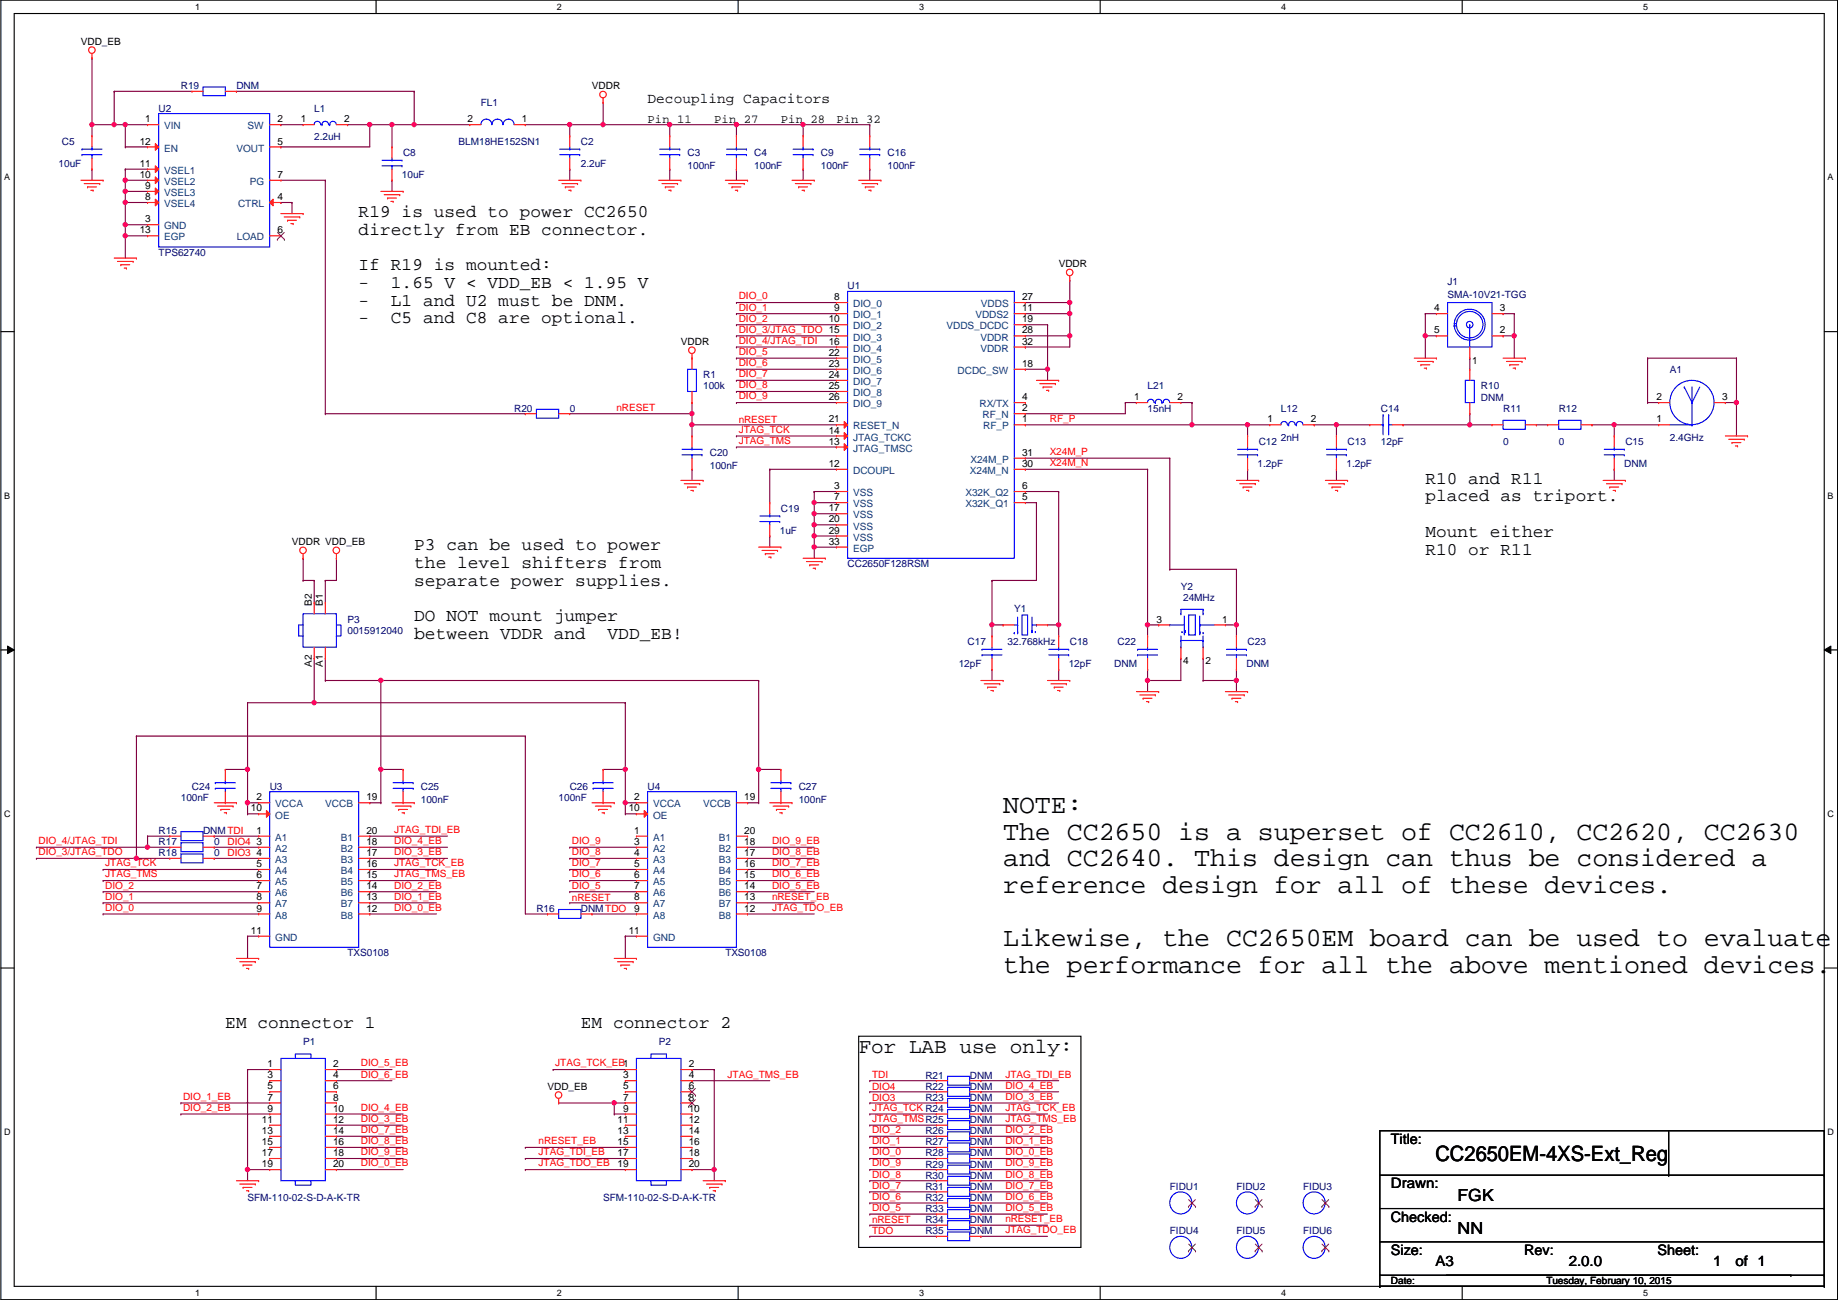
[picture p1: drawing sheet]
<svg xmlns="http://www.w3.org/2000/svg" width="420mm" height="297mm" viewBox="0 0 420 297" stroke-linecap="round" stroke-linejoin="round" font-family="sans-serif">
<defs><g id="words">
<g font-size="6.1">
<text x="229.3" y="185.8">NOTE:</text>
<text x="229.3" y="191.9">The CC2650 is a superset of CC2610, CC2620, CC2630</text>
<text x="229.3" y="198">and CC2640. This design can thus be considered a</text>
<text x="229.3" y="204">reference design for all of these devices.</text>
<text x="229.3" y="216.2">Likewise, the CC2650EM board can be used to evaluate</text>
<text x="229.3" y="222.3">the performance for all the above mentioned devices.</text>
</g>
<g font-size="4.8">
<text x="196.3" y="240.6">For LAB use only:</text>
<text x="328.1" y="265.3">CC2650EM-4XS-Ext_Reg</text>
</g>
<g font-size="4.1">
<text x="82" y="49.5">R19 is used to power CC2650</text>
<text x="82" y="53.6">directly from EB connector.</text>
<text x="82" y="61.7">If R19 is mounted:</text>
<text x="82" y="65.8">-</text>
<text x="89.4" y="65.8">1.65 V &lt; VDD_EB &lt; 1.95 V</text>
<text x="82" y="69.8">-</text>
<text x="89.4" y="69.8">L1 and U2 must be DNM.</text>
<text x="82" y="73.9">-</text>
<text x="89.4" y="73.9">C5 and C8 are optional.</text>
<text x="325.8" y="110.5">R10 and R11</text>
<text x="325.8" y="114.6">placed as triport.</text>
<text x="94.7" y="125.7">P3 can be used to power</text>
<text x="325.8" y="122.7">Mount either</text>
<text x="94.7" y="129.8">the level shifters from</text>
<text x="325.8" y="126.7">R10 or R11</text>
<text x="94.7" y="133.9">separate power supplies.</text>
<text x="94.7" y="142">DO NOT mount jumper</text>
<text x="94.7" y="146">between VDDR and</text>
<text x="138.9" y="146">VDD_EB!</text>
<text x="51.5" y="234.9">EM connector 1</text>
<text x="132.8" y="234.9">EM connector 2</text>
</g>
<g font-size="3.8">
<text x="333.2" y="274.4">FGK</text>
<text x="333.2" y="282.1">NN</text>
</g>
<g font-size="3.3">
<text x="148" y="23.5">Decoupling Capacitors</text>
<text x="318" y="261.3">Title:</text>
<text x="318" y="271.5">Drawn:</text>
<text x="318" y="279.1">Checked:</text>
<text x="318" y="286.7">Size:</text>
<text x="348.4" y="286.7">Rev:</text>
<text x="378.9" y="286.7">Sheet:</text>
<text x="328.1" y="289.3">A3</text>
<text x="358.6" y="289.3">2.0.0</text>
<text x="391.6" y="289.3">1</text>
<text x="396.7" y="289.3">of 1</text>
</g>
<g font-size="2.8">
<text x="148" y="28.2">Pin 11</text>
<text x="163.3" y="28.2">Pin 27</text>
<text x="178.5" y="28.2">Pin 28</text>
<text x="191.2" y="28.2">Pin 32</text>
</g>
<g font-size="2.3">
<text x="18.5" y="10.2">VDD_EB</text>
<text x="135.3" y="20.4">VDDR</text>
<text x="33.2" y="27.9">1</text>
<text x="63.4" y="27.9">2</text>
<text x="68.8" y="27.9">1</text>
<text x="78.7" y="27.9">2</text>
<text x="106.9" y="27.9">2</text>
<text x="119.3" y="27.9">1</text>
<text x="32" y="33">12</text>
<text x="63.4" y="33">5</text>
<text x="32" y="38.1">11</text>
<text x="32" y="40.6">10</text>
<text x="63.4" y="40.6">7</text>
<text x="33.2" y="43.2">9</text>
<text x="33.2" y="45.7">8</text>
<text x="63.4" y="45.7">4</text>
<text x="32" y="53.3">13</text>
<text x="33.2" y="50.8">3</text>
<text x="63.4" y="53.3">6</text>
<text x="242" y="61">VDDR</text>
<text x="190.7" y="68.6">8</text>
<text x="190.7" y="71.1">9</text>
<text x="233.6" y="68.6">27</text>
<text x="233.6" y="71.1">11</text>
<text x="327.9" y="71.1">4</text>
<text x="342.8" y="71.1">3</text>
<text x="189.4" y="73.7">10</text>
<text x="233.6" y="73.7">19</text>
<text x="233.6" y="76.2">28</text>
<text x="327.9" y="76.2">5</text>
<text x="342.8" y="76.2">2</text>
<text x="155.6" y="78.8">VDDR</text>
<text x="189.4" y="78.7">16</text>
<text x="189.4" y="81.3">22</text>
<text x="189.4" y="83.8">23</text>
<text x="233.6" y="78.7">32</text>
<text x="233.6" y="83.8">18</text>
<text x="336.5" y="83.1">1</text>
<text x="189.4" y="86.4">24</text>
<text x="189.4" y="88.9">25</text>
<text x="189.4" y="91.4">26</text>
<text x="233.6" y="91.4">4</text>
<text x="233.6" y="94">2</text>
<text x="259.3" y="91.4">1</text>
<text x="269.2" y="91.4">2</text>
<text x="378.7" y="91.4">2</text>
<text x="393.6" y="91.4">3</text>
<text x="189.4" y="96.5">21</text>
<text x="189.4" y="99.1">14</text>
<text x="189.4" y="101.6">13</text>
<text x="233.6" y="96.5">1</text>
<text x="289.8" y="96.5">1</text>
<text x="299.7" y="96.5">2</text>
<text x="378.7" y="96.5">1</text>
<text x="189.4" y="106.7">12</text>
<text x="233.6" y="104.1">31</text>
<text x="233.6" y="106.7">30</text>
<text x="190.7" y="111.8">3</text>
<text x="233.6" y="111.8">6</text>
<text x="189.4" y="116.8">17</text>
<text x="189.4" y="119.4">20</text>
<text x="190.7" y="114.3">7</text>
<text x="233.6" y="114.3">5</text>
<text x="66.7" y="124.5">VDDR VDD_EB</text>
<text x="189.4" y="121.9">29</text>
<text x="189.4" y="124.5">33</text>
<text x="71.3" y="138.5" transform="rotate(-90 71.3 138.5)">B2</text>
<text x="73.8" y="138.5" transform="rotate(-90 73.8 138.5)">B1</text>
<text x="264.4" y="142.2">3</text>
<text x="279.3" y="142.2">1</text>
<text x="71.3" y="152.4" transform="rotate(-90 71.3 152.4)">A2</text>
<text x="73.8" y="152.4" transform="rotate(-90 73.8 152.4)">A1</text>
<text x="270.5" y="151.7">4</text>
<text x="275.6" y="151.7">2</text>
<text x="57.4" y="185.4">10</text>
<text x="58.6" y="182.9">2</text>
<text x="83.8" y="182.9">19</text>
<text x="143.7" y="185.4">10</text>
<text x="145" y="182.9">2</text>
<text x="170.1" y="182.9">19</text>
<text x="58.6" y="190.5">1</text>
<text x="83.8" y="190.5">20</text>
<text x="145" y="190.5">1</text>
<text x="170.1" y="190.5">20</text>
<text x="58.6" y="193">3</text>
<text x="58.6" y="195.6">4</text>
<text x="83.8" y="193">18</text>
<text x="83.8" y="195.6">17</text>
<text x="145" y="193">3</text>
<text x="145" y="195.6">4</text>
<text x="170.1" y="193">18</text>
<text x="170.1" y="195.6">17</text>
<text x="58.6" y="198.1">5</text>
<text x="58.6" y="200.7">6</text>
<text x="58.6" y="203.2">7</text>
<text x="83.8" y="198.1">16</text>
<text x="83.8" y="200.7">15</text>
<text x="83.8" y="203.2">14</text>
<text x="145" y="198.1">5</text>
<text x="145" y="200.7">6</text>
<text x="145" y="203.2">7</text>
<text x="170.1" y="198.1">16</text>
<text x="170.1" y="200.7">15</text>
<text x="170.1" y="203.2">14</text>
<text x="58.6" y="205.7">8</text>
<text x="58.6" y="208.3">9</text>
<text x="83.8" y="205.7">13</text>
<text x="83.8" y="208.3">12</text>
<text x="145" y="205.7">8</text>
<text x="145" y="208.3">9</text>
<text x="170.1" y="205.7">13</text>
<text x="170.1" y="208.3">12</text>
<text x="57.4" y="213.4">11</text>
<text x="143.7" y="213.4">11</text>
<text x="61.2" y="243.8">1</text>
<text x="76.1" y="243.8">2</text>
<text x="157.4" y="243.8">2</text>
<text x="61.2" y="246.4">3</text>
<text x="61.2" y="248.9">5</text>
<text x="61.2" y="251.5">7</text>
<text x="76.1" y="246.4">4</text>
<text x="76.1" y="248.9">6</text>
<text x="76.1" y="251.5">8</text>
<text x="125.2" y="249">VDD_EB</text>
<text x="142.4" y="246.4">3</text>
<text x="142.4" y="248.9">5</text>
<text x="142.4" y="251.5">7</text>
<text x="157.4" y="246.4">4</text>
<text x="157.4" y="248.9">6</text>
<text x="157.4" y="251.5">8</text>
<text x="59.9" y="256.5">11</text>
<text x="61.2" y="254">9</text>
<text x="76.1" y="254">10</text>
<text x="76.1" y="256.5">12</text>
<text x="141.2" y="256.5">11</text>
<text x="142.4" y="254">9</text>
<text x="157.4" y="254">10</text>
<text x="157.4" y="256.5">12</text>
<text x="59.9" y="259.1">13</text>
<text x="59.9" y="261.6">15</text>
<text x="76.1" y="259.1">14</text>
<text x="76.1" y="261.6">16</text>
<text x="141.2" y="259.1">13</text>
<text x="141.2" y="261.6">15</text>
<text x="157.4" y="259.1">14</text>
<text x="157.4" y="261.6">16</text>
<text x="59.9" y="264.2">17</text>
<text x="59.9" y="266.7">19</text>
<text x="76.1" y="264.2">18</text>
<text x="76.1" y="266.7">20</text>
<text x="141.2" y="264.2">17</text>
<text x="141.2" y="266.7">19</text>
<text x="157.4" y="264.2">18</text>
<text x="157.4" y="266.7">20</text>
<text x="318" y="293.5">Date:</text>
<text x="353.5" y="293.5">Tuesday, February 10, 2015</text>
</g>
<g font-size="2.3" fill="#000080">
<text x="41.3" y="20.4">R19</text>
<text x="54" y="20.4">DNM</text>
<text x="36.3" y="25.5">U2</text>
<text x="71.8" y="25.5">L1</text>
<text x="109.9" y="24.2">FL1</text>
<text x="14.2" y="33.1">C5</text>
<text x="71.8" y="32.1">2.2uH</text>
<text x="92.1" y="35.6">C8</text>
<text x="104.8" y="33.1">BLM18HE152SN1</text>
<text x="132.8" y="33.1">C2</text>
<text x="157.2" y="35.6">C3</text>
<text x="172.4" y="35.6">C4</text>
<text x="187.7" y="35.6">C9</text>
<text x="202.9" y="35.6">C16</text>
<text x="13.4" y="38.2">10uF</text>
<text x="91.9" y="40.7">10uF</text>
<text x="132.8" y="38.2">2.2uF</text>
<text x="157.2" y="38.7">100nF</text>
<text x="172.4" y="38.7">100nF</text>
<text x="187.7" y="38.7">100nF</text>
<text x="202.9" y="38.7">100nF</text>
<text x="36.3" y="58.5">TPS62740</text>
<text x="330.9" y="65.1">J1</text>
<text x="193.7" y="66.1">U1</text>
<text x="330.9" y="68.2">SMA-10V21-TGG</text>
<text x="160.7" y="86.4">R1</text>
<text x="160.7" y="89">100k</text>
<text x="262.3" y="89">L21</text>
<text x="338.5" y="89">R10</text>
<text x="381.7" y="85.2">A1</text>
<text x="117.5" y="94.1">R20</text>
<text x="130.2" y="94.1">0</text>
<text x="262.3" y="94.1">15nH</text>
<text x="292.8" y="94.1">L12</text>
<text x="315.7" y="94.1">C14</text>
<text x="338.5" y="91.5">DNM</text>
<text x="343.6" y="94.1">R11</text>
<text x="356.3" y="94.1">R12</text>
<text x="287.7" y="101.7">C12</text>
<text x="292.8" y="100.7">2nH</text>
<text x="308" y="101.7">C13</text>
<text x="315.7" y="101.7">12pF</text>
<text x="343.6" y="101.7">0</text>
<text x="356.3" y="101.7">0</text>
<text x="371.5" y="101.7">C15</text>
<text x="381.7" y="100.7">2.4GHz</text>
<text x="162.3" y="104.2">C20</text>
<text x="162.3" y="107.3">100nF</text>
<text x="287.5" y="106.8">1.2pF</text>
<text x="307.8" y="106.8">1.2pF</text>
<text x="371.3" y="106.8">DNM</text>
<text x="178.5" y="116.9">C19</text>
<text x="178.3" y="122">1uF</text>
<text x="193.7" y="129.6">CC2650F128RSM</text>
<text x="269.9" y="134.7">Y2</text>
<text x="270.5" y="137.2">24MHz</text>
<text x="79.4" y="142.3">P3</text>
<text x="231.8" y="139.8">Y1</text>
<text x="79.4" y="144.9">0015912040</text>
<text x="221.2" y="147.4">C17</text>
<text x="230.3" y="147.4">32.768kHz</text>
<text x="244.5" y="147.4">C18</text>
<text x="255.5" y="147.4">C22</text>
<text x="285.2" y="147.4">C23</text>
<text x="219.1" y="152.5">12pF</text>
<text x="244.3" y="152.5">12pF</text>
<text x="254.7" y="152.5">DNM</text>
<text x="284.9" y="152.5">DNM</text>
<text x="41.3" y="183">100nF</text>
<text x="43.9" y="180.4">C24</text>
<text x="61.7" y="180.4">U3</text>
<text x="96.2" y="180.4">C25</text>
<text x="96.2" y="183.5">100nF</text>
<text x="127.7" y="183">100nF</text>
<text x="130.2" y="180.4">C26</text>
<text x="148" y="180.4">U4</text>
<text x="182.6" y="180.4">C27</text>
<text x="182.6" y="183.5">100nF</text>
<text x="36.3" y="190.6">R15</text>
<text x="46.4" y="190.6">DNMTDI</text>
<text x="36.3" y="195.7">R18</text>
<text x="36.3" y="193.1">R17</text>
<text x="49" y="195.7">0</text>
<text x="49" y="193.1">0</text>
<text x="122.6" y="208.4">R16</text>
<text x="132.8" y="208.4">DNMTDO</text>
<text x="79.4" y="218.5">TXS0108</text>
<text x="165.8" y="218.5">TXS0108</text>
<text x="69.3" y="238.8">P1</text>
<text x="150.6" y="238.8">P2</text>
<text x="211.5" y="251.5">R23</text>
<text x="211.5" y="249">R22</text>
<text x="211.5" y="246.5">R21</text>
<text x="221.7" y="251.5">DNM</text>
<text x="221.7" y="249">DNM</text>
<text x="221.7" y="246.5">DNM</text>
<text x="221.7" y="256.6">DNM</text>
<text x="221.7" y="254.1">DNM</text>
<text x="211.5" y="261.7">R27</text>
<text x="211.5" y="259.2">R26</text>
<text x="221.7" y="261.7">DNM</text>
<text x="221.7" y="259.2">DNM</text>
<text x="211.5" y="269.3">R30</text>
<text x="211.5" y="266.8">R29</text>
<text x="211.5" y="264.2">R28</text>
<text x="221.7" y="269.3">DNM</text>
<text x="221.7" y="266.8">DNM</text>
<text x="221.7" y="264.2">DNM</text>
<text x="56.6" y="274.4">SFM-110-02-S-D-A-K-TR</text>
<text x="137.9" y="274.4">SFM-110-02-S-D-A-K-TR</text>
<text x="211.5" y="274.4">R32</text>
<text x="211.5" y="271.9">R31</text>
<text x="221.7" y="274.4">DNM</text>
<text x="221.7" y="271.9">DNM</text>
<text x="267.4" y="271.9">FIDU1</text>
<text x="282.6" y="271.9">FIDU2</text>
<text x="297.9" y="271.9">FIDU3</text>
<text x="211.5" y="279.5">R34</text>
<text x="211.5" y="276.9">R33</text>
<text x="221.7" y="279.5">DNM</text>
<text x="221.7" y="276.9">DNM</text>
<text x="211.5" y="282">R35</text>
<text x="221.7" y="282">DNM</text>
<text x="267.4" y="282">FIDU4</text>
<text x="282.6" y="282">FIDU5</text>
<text x="297.9" y="282">FIDU6</text>
</g>
<g font-size="2.3" fill="#004080">
<text x="37.5" y="29.5">VIN</text>
<text x="56.6" y="29.5">SW</text>
<text x="37.5" y="34.6">EN</text>
<text x="54" y="34.6">VOUT</text>
<text x="37.5" y="39.7">VSEL1</text>
<text x="37.5" y="42.2">VSEL2</text>
<text x="37.5" y="44.8">VSEL3</text>
<text x="37.5" y="47.3">VSEL4</text>
<text x="54.4" y="47.3">CTRL</text>
<text x="57.1" y="42.2">PG</text>
<text x="37.5" y="52.4">GND</text>
<text x="37.5" y="54.9">EGP</text>
<text x="54.2" y="54.9">LOAD</text>
<text x="195" y="70.2">DIO_0</text>
<text x="224.2" y="70.2">VDDS</text>
<text x="195" y="72.7">DIO_1</text>
<text x="195" y="75.3">DIO_2</text>
<text x="195" y="77.8">DIO_3</text>
<text x="216.4" y="75.3">VDDS_DCDC</text>
<text x="223" y="72.7">VDDS2</text>
<text x="224.1" y="77.8">VDDR</text>
<text x="195" y="80.3">DIO_4</text>
<text x="195" y="82.9">DIO_5</text>
<text x="224.1" y="80.3">VDDR</text>
<text x="195" y="85.4">DIO_6</text>
<text x="195" y="88">DIO_7</text>
<text x="218.9" y="85.4">DCDC_SW</text>
<text x="195" y="90.5">DIO_8</text>
<text x="195" y="93">DIO_9</text>
<text x="223.9" y="93">RX/TX</text>
<text x="224.6" y="95.6">RF_N</text>
<text x="195" y="98.1">RESET_N</text>
<text x="195" y="100.7">JTAG_TCKC</text>
<text x="224.7" y="98.1">RF_P</text>
<text x="195" y="103.2">JTAG_TMSC</text>
<text x="221.9" y="105.7">X24M_P</text>
<text x="195" y="108.3">DCOUPL</text>
<text x="195" y="113.4">VSS</text>
<text x="220.7" y="113.4">X32K_Q2</text>
<text x="221.7" y="108.3">X24M_N</text>
<text x="195" y="115.9">VSS</text>
<text x="195" y="118.4">VSS</text>
<text x="220.7" y="115.9">X32K_Q1</text>
<text x="195" y="123.5">VSS</text>
<text x="195" y="121">VSS</text>
<text x="195" y="126.1">EGP</text>
<text x="62.9" y="184.5">VCCA</text>
<text x="74.4" y="184.5">VCCB</text>
<text x="149.3" y="184.5">VCCA</text>
<text x="160.7" y="184.5">VCCB</text>
<text x="62.9" y="187">OE</text>
<text x="149.3" y="187">OE</text>
<text x="62.9" y="192.1">A1</text>
<text x="62.9" y="194.6">A2</text>
<text x="62.9" y="197.2">A3</text>
<text x="77.9" y="192.1">B1</text>
<text x="77.9" y="194.6">B2</text>
<text x="77.9" y="197.2">B3</text>
<text x="149.3" y="192.1">A1</text>
<text x="149.3" y="194.6">A2</text>
<text x="149.3" y="197.2">A3</text>
<text x="164.3" y="192.1">B1</text>
<text x="164.3" y="194.6">B2</text>
<text x="164.3" y="197.2">B3</text>
<text x="62.9" y="199.7">A4</text>
<text x="62.9" y="202.3">A5</text>
<text x="77.9" y="199.7">B4</text>
<text x="77.9" y="202.3">B5</text>
<text x="149.3" y="199.7">A4</text>
<text x="149.3" y="202.3">A5</text>
<text x="164.3" y="199.7">B4</text>
<text x="164.3" y="202.3">B5</text>
<text x="62.9" y="204.8">A6</text>
<text x="62.9" y="207.3">A7</text>
<text x="62.9" y="209.9">A8</text>
<text x="77.9" y="204.8">B6</text>
<text x="77.9" y="207.3">B7</text>
<text x="77.9" y="209.9">B8</text>
<text x="149.3" y="204.8">A6</text>
<text x="149.3" y="207.3">A7</text>
<text x="149.3" y="209.9">A8</text>
<text x="164.3" y="204.8">B6</text>
<text x="164.3" y="207.3">B7</text>
<text x="164.3" y="209.9">B8</text>
<text x="62.9" y="215">GND</text>
<text x="149.3" y="215">GND</text>
</g>
<g font-size="2.3" fill="#f00">
<text x="168.9" y="71">DIO_1</text>
<text x="168.9" y="68.4">DIO_0</text>
<text x="168.9" y="73.5">DIO_2</text>
<text x="168.9" y="76">DIO_3/JTAG_TDO 15</text>
<text x="168.9" y="78.6">DIO_4/JTAG_TDI</text>
<text x="168.9" y="81.1">DIO_5</text>
<text x="168.9" y="83.7">DIO_6</text>
<text x="168.9" y="88.7">DIO_8</text>
<text x="168.9" y="86.2">DIO_7</text>
<text x="140.9" y="94">nRESET</text>
<text x="168.9" y="91.3">DIO_9</text>
<text x="168.9" y="98.9">JTAG_TCK</text>
<text x="168.9" y="101.4">JTAG_TMS</text>
<text x="168.9" y="96.6">nRESET</text>
<text x="240" y="96.4">RF_P</text>
<text x="240" y="104">X24M_P</text>
<text x="240" y="106.5">X24M_N</text>
<text x="90.1" y="190.3">JTAG_TDI_EB</text>
<text x="8.8" y="195.4">DIO_3/JTAG_TDO</text>
<text x="8.8" y="192.9">DIO_4/JTAG_TDI</text>
<text x="24.1" y="198">JTAG_TCK</text>
<text x="52" y="193.1">DIO4</text>
<text x="52" y="195.6">DIO3</text>
<text x="90.1" y="198">JTAG_TCK_EB</text>
<text x="90.1" y="192.9">DIO_4_EB</text>
<text x="90.1" y="195.4">DIO_3_EB</text>
<text x="130.8" y="195.4">DIO_8</text>
<text x="130.8" y="192.9">DIO_9</text>
<text x="130.8" y="198">DIO_7</text>
<text x="176.5" y="195.4">DIO_8_EB</text>
<text x="176.5" y="192.9">DIO_9_EB</text>
<text x="176.5" y="198">DIO_7_EB</text>
<text x="24.1" y="203">DIO_2</text>
<text x="24.1" y="200.5">JTAG_TMS</text>
<text x="90.1" y="200.5">JTAG_TMS_EB</text>
<text x="90.1" y="203">DIO_2_EB</text>
<text x="130.8" y="203">DIO_5</text>
<text x="130.8" y="200.5">DIO_6</text>
<text x="176.5" y="200.5">DIO_6_EB</text>
<text x="176.5" y="203">DIO_5_EB</text>
<text x="24.1" y="208.1">DIO_0</text>
<text x="24.1" y="205.6">DIO_1</text>
<text x="90.1" y="208.1">DIO_0_EB</text>
<text x="90.1" y="205.6">DIO_1_EB</text>
<text x="130.8" y="205.8">nRESET</text>
<text x="176.5" y="205.6">nRESET_EB</text>
<text x="176.5" y="208.1">JTAG_TDO_EB</text>
<text x="82.5" y="243.7">DIO_5_EB</text>
<text x="126.9" y="243.7">JTAG_TCK_EB1</text>
<text x="41.9" y="251.3">DIO_1_EB</text>
<text x="82.5" y="246.2">DIO_6_EB</text>
<text x="166.3" y="246.2">JTAG_TMS_EB</text>
<text x="199.3" y="249">DIO4</text>
<text x="199.3" y="251.5">DIO3</text>
<text x="199.3" y="246.4">TDI</text>
<text x="229.8" y="248.8">DIO_4_EB</text>
<text x="229.8" y="251.3">DIO_3_EB</text>
<text x="229.8" y="246.2">JTAG_TDI_EB</text>
<text x="41.9" y="253.8">DIO_2_EB</text>
<text x="82.5" y="256.4">DIO_3_EB</text>
<text x="82.5" y="253.8">DIO_4_EB</text>
<text x="199.3" y="253.8">JTAG_TCK R24</text>
<text x="199.3" y="256.4">JTAG_TMSR25</text>
<text x="229.8" y="256.4">JTAG_TMS_EB</text>
<text x="229.8" y="253.8">JTAG_TCK_EB</text>
<text x="82.5" y="261.5">DIO_8_EB</text>
<text x="82.5" y="264">DIO_9_EB</text>
<text x="82.5" y="258.9">DIO_7_EB</text>
<text x="123.1" y="261.5">nRESET_EB</text>
<text x="123.1" y="264">JTAG_TDI_EB</text>
<text x="199.3" y="264">DIO_0</text>
<text x="199.3" y="261.5">DIO_1</text>
<text x="199.3" y="258.9">DIO_2</text>
<text x="229.8" y="264">DIO_0_EB</text>
<text x="229.8" y="261.5">DIO_1_EB</text>
<text x="229.8" y="258.9">DIO_2_EB</text>
<text x="82.5" y="266.5">DIO_0_EB</text>
<text x="123.1" y="266.5">JTAG_TDO_EB</text>
<text x="199.3" y="269.1">DIO_8</text>
<text x="199.3" y="266.5">DIO_9</text>
<text x="229.8" y="269.1">DIO_8_EB</text>
<text x="229.8" y="266.5">DIO_9_EB</text>
<text x="199.3" y="271.6">DIO_7</text>
<text x="199.3" y="274.2">DIO_6</text>
<text x="229.8" y="271.6">DIO_7_EB</text>
<text x="229.8" y="274.2">DIO_6_EB</text>
<text x="199.3" y="276.7">DIO_5</text>
<text x="199.3" y="279.4">nRESET</text>
<text x="199.3" y="282">TDO</text>
<text x="229.8" y="276.7">DIO_5_EB</text>
<text x="229.8" y="279.2">nRESET_EB</text>
<text x="229.8" y="281.8">JTAG_TDO_EB</text>
</g>
<g font-size="2">
<text x="44.6" y="2.2">1</text>
<text x="127.3" y="2.2">2</text>
<text x="210.1" y="2.2">3</text>
<text x="292.9" y="2.2">4</text>
<text x="375.6" y="2.2">5</text>
<text x="1" y="41.2">A</text>
<text x="417.8" y="41.2">A</text>
<text x="1" y="113.9">B</text>
<text x="417.8" y="113.9">B</text>
<text x="1" y="186.6">C</text>
<text x="417.8" y="186.6">C</text>
<text x="1" y="259.3">D</text>
<text x="417.8" y="259.3">D</text>
<text x="44.6" y="296.1">1</text>
<text x="127.3" y="296.1">2</text>
<text x="210.1" y="296.1">3</text>
<text x="292.9" y="296.1">4</text>
<text x="375.6" y="296.1">5</text>
</g>
</g></defs>
<path d="M.2 0h419.9v297h-419.9zM3.2 3.1h413.8v290.8h-413.8z" fill="none" stroke="#000" stroke-width=".25"/>
<g fill="#fff">
<path d="M44.6 .4h1.1v2.3h-1.1z"/>
<path d="M44.6 294.3h1.1v2.2h-1.1z"/>
</g>
<path d="M86 0v3.1M86 293.9v3.1" fill="none" stroke="#000" stroke-width=".25"/>
<g fill="#fff">
<path d="M127.3 .4h1.1v2.3h-1.1z"/>
<path d="M127.3 294.3h1.1v2.2h-1.1z"/>
</g>
<path d="M168.7 0v3.1M168.7 293.9v3.1" fill="none" stroke="#000" stroke-width=".25"/>
<g fill="#fff">
<path d="M210.1 .4h1.1v2.3h-1.1z"/>
<path d="M210.1 294.3h1.1v2.2h-1.1z"/>
</g>
<path d="M251.5 0v3.1M251.5 293.9v3.1" fill="none" stroke="#000" stroke-width=".25"/>
<g fill="#fff">
<path d="M292.9 .4h1.1v2.3h-1.1z"/>
<path d="M292.9 294.3h1.1v2.2h-1.1z"/>
</g>
<path d="M334.3 0v3.1M334.3 293.9v3.1" fill="none" stroke="#000" stroke-width=".25"/>
<g fill="#fff">
<path d="M375.6 .4h1.1v2.3h-1.1z"/>
<path d="M375.6 294.3h1.1v2.2h-1.1z"/>
<path d="M1 39.4h1.3v2.3h-1.3z"/>
<path d="M417.8 39.4h1.3v2.3h-1.3z"/>
<path d="M1 112.1h1.3v2.2h-1.3z"/>
<path d="M417.8 112.1h1.3v2.2h-1.3z"/>
</g>
<path d="M.2 75.8h3M417 75.8h3.1" fill="none" stroke="#000" stroke-width=".25"/>
<g fill="#fff">
<path d="M1 184.8h1.4v2.3h-1.4z"/>
<path d="M417.8 184.8h1.4v2.3h-1.4z"/>
</g>
<path d="M.2 148.5h3M417 148.5h3.1" fill="none" stroke="#000" stroke-width=".25"/>
<path d="M1.7 147.6l1.5 .9-1.5 .9zM417 148.5l1.5-.9v1.8z" fill="#000"/>
<path d="M1.7 147.6l1.5 .9-1.5 .9zM417 148.5l1.5-.9v1.8z" fill="none" stroke="#000" stroke-width=".23"/>
<g fill="#fff">
<path d="M1 257.5h1.4v2.3h-1.4z"/>
<path d="M417.8 257.5h1.4v2.3h-1.4z"/>
</g>
<path d="M.2 221.2h3M196.3 236.8h50.8v48.2h-50.8zM417 221.2h3.1" fill="none" stroke="#000" stroke-width=".25"/>
<g fill="none" stroke="#800040" stroke-width=".25">
<path d="M168.3 71.7h.1M168.3 74.2h.1M168.3 76.8h.1M168.3 79.3h.1M168.3 71.7h22.9M168.3 74.2h22.9M168.3 76.8h22.9M168.3 79.3h22.9M168.3 81.8h.1M168.3 84.4h.1M168.3 81.8h22.9M168.3 84.4h22.9"/>
<path d="M186.1 119.9h.1M186.1 119.9h5.1"/>
</g>
<circle cx="186.1" cy="119.9" r=".49" fill="#f0f"/>
<circle cx="186.1" cy="119.9" r=".49" fill="none" stroke="#f0f" stroke-width=".25"/>
<path d="M186.1 117.4h.1M186.1 117.4h5.1" fill="none" stroke="#800040" stroke-width=".25"/>
<circle cx="186.1" cy="117.4" r=".49" fill="#f0f"/>
<circle cx="186.1" cy="117.4" r=".49" fill="none" stroke="#f0f" stroke-width=".25"/>
<path d="M176 107.2h.1M176 107.2v7.7M186.1 114.9h.1M186.1 117.4h.1M186.1 119.9h.1M186.1 114.9v7.6M186.1 114.9h5.1M262.3 107.2h.1M262.3 107.2v35.6" fill="none" stroke="#800040" stroke-width=".25"/>
<circle cx="262.3" cy="142.8" r=".49" fill="#f0f"/>
<circle cx="262.3" cy="142.8" r=".49" fill="none" stroke="#f0f" stroke-width=".25"/>
<path d="M282.6 130.1h.1M282.6 130.1v15.2M262.3 142.8h.1M262.3 142.8h2.6M262.3 142.8v2.5M264.9 142.8h.1M280.1 142.8h2.5M282.6 142.8h.1" fill="none" stroke="#800040" stroke-width=".25"/>
<circle cx="282.6" cy="142.8" r=".49" fill="#f0f"/>
<circle cx="282.6" cy="142.8" r=".49" fill="none" stroke="#f0f" stroke-width=".25"/>
<g fill="none" stroke="#800040" stroke-width=".25">
<path d="M234.4 104.7h.1M234.4 107.2h.1M234.4 104.7h33M234.4 107.2h27.9M126.4 244.4h.1M126.4 244.4h16.5M158.2 246.9h.1M158.2 244.4h.1M158.2 244.4h5.1M158.2 246.9h17.8M158.2 267.3h.1M158.2 267.3h5.1"/>
<path d="M163.3 267.3h.1M163.3 267.3v2.5"/>
</g>
<circle cx="163.2" cy="267.2" r=".49" fill="#f0f"/>
<circle cx="163.2" cy="267.2" r=".49" fill="none" stroke="#f0f" stroke-width=".25"/>
<g fill="none" stroke="#800040" stroke-width=".25">
<path d="M41.3 252h.1M41.3 254.6h.1M41.3 252h20.4M41.3 254.6h20.4M56.6 244.4h.1M56.6 244.4h5.1M56.6 244.4v25.4M76.9 259.6h.1M76.9 259.6h15.2M163.3 244.4h.1M163.3 244.4v22.9M56.6 267.3h.1"/>
<path d="M76.9 262.2h.1M76.9 264.7h.1M76.9 262.2h15.2M76.9 264.7h15.2M120.1 262.2h.1M120.1 262.2h22.8"/>
</g>
<circle cx="56.6" cy="267.2" r=".49" fill="#f0f"/>
<circle cx="56.6" cy="267.2" r=".49" fill="none" stroke="#f0f" stroke-width=".25"/>
<path d="M127.7 252h.1M127.7 252h12.7M120.1 264.7h.1M120.1 267.3h.1M120.1 264.7h22.8M120.1 267.3h22.8" fill="none" stroke="#800040" stroke-width=".25"/>
<circle cx="140.4" cy="252" r=".49" fill="#f0f"/>
<circle cx="140.4" cy="252" r=".49" fill="none" stroke="#f0f" stroke-width=".25"/>
<path d="M176 122.5h.1M176 122.5v2.5M262.3 155.5h.1M269.9 150.4h.1M269.9 150.4v5.1h-7.6" fill="none" stroke="#800040" stroke-width=".25"/>
<circle cx="262.3" cy="155.5" r=".49" fill="#f0f"/>
<circle cx="262.3" cy="155.5" r=".49" fill="none" stroke="#f0f" stroke-width=".25"/>
<path d="M262.3 153h.1M262.3 155.5h.1M262.3 153v5M275 150.4h.1M275 155.5h.1M275 150.4v5.1M282.6 153h.1M282.6 153v2.5h-7.6" fill="none" stroke="#800040" stroke-width=".25"/>
<circle cx="282.6" cy="155.5" r=".49" fill="#f0f"/>
<circle cx="282.6" cy="155.5" r=".49" fill="none" stroke="#f0f" stroke-width=".25"/>
<path d="M120.1 28.5h.1M120.1 28.5h17.8M130.2 38.7h.1M130.2 28.5h.1M130.2 38.7v2.5M282.6 155.5h.1M282.6 155.5v2.5M56.6 267.3h.1M56.6 267.3h5.1" fill="none" stroke="#800040" stroke-width=".25"/>
<circle cx="137.8" cy="28.5" r=".49" fill="#f0f"/>
<circle cx="137.8" cy="28.5" r=".49" fill="none" stroke="#f0f" stroke-width=".25"/>
<circle cx="130.2" cy="28.5" r=".49" fill="#f0f"/>
<circle cx="130.2" cy="28.5" r=".49" fill="none" stroke="#f0f" stroke-width=".25"/>
<path d="M226.8 132.6h.1M226.8 132.6v10.2" fill="none" stroke="#800040" stroke-width=".25"/>
<circle cx="226.7" cy="142.8" r=".49" fill="#f0f"/>
<circle cx="226.7" cy="142.8" r=".49" fill="none" stroke="#f0f" stroke-width=".25"/>
<path d="M242 112.3h.1M242 112.3v30.5" fill="none" stroke="#800040" stroke-width=".25"/>
<circle cx="242" cy="142.8" r=".49" fill="#f0f"/>
<circle cx="242" cy="142.8" r=".49" fill="none" stroke="#f0f" stroke-width=".25"/>
<path d="M186.1 125h.1M186.1 125h5.1" fill="none" stroke="#800040" stroke-width=".25"/>
<circle cx="186.1" cy="125" r=".49" fill="#f0f"/>
<circle cx="186.1" cy="125" r=".49" fill="none" stroke="#f0f" stroke-width=".25"/>
<path d="M186.1 125h.1M186.1 122.5h.1M186.1 125v2.6M186.1 122.5h5.1" fill="none" stroke="#800040" stroke-width=".25"/>
<circle cx="186.1" cy="122.4" r=".49" fill="#f0f"/>
<circle cx="186.1" cy="122.4" r=".49" fill="none" stroke="#f0f" stroke-width=".25"/>
<g fill="none" stroke="#800040" stroke-width=".25">
<path d="M153.1 38.7h.1M153.1 28.5h.1M153.1 28.5v2.5M153.1 38.7v2.5M153.1 28.5h15.2M168.3 38.7h.1M168.3 38.7v2.5M158.2 97.1h.1M158.2 92h.1M158.2 92v2.5M158.2 97.1v2.5M168.3 99.6h.1"/>
<path d="M168.3 99.6h22.9M320.7 97.1h.1M320.7 97.1h15.3M363.9 97.1h.1M363.9 97.1h5.1M168.3 102.2h.1M168.3 102.2h22.9M176 107.2h.1M176 107.2h15.2M234.4 112.3h.1M234.4 112.3h7.6M234.4 114.9h2.5"/>
<path d="M236.9 114.9h.1M236.9 114.9v17.7h-10.1M267.4 104.7h.1M267.4 104.7v25.4M369 107.2h.1M369 107.2v2.6M186.1 122.5h.1M186.1 122.5v2.5M226.8 132.6h.1"/>
</g>
<circle cx="168.3" cy="28.5" r=".49" fill="#f0f"/>
<circle cx="168.3" cy="28.5" r=".49" fill="none" stroke="#f0f" stroke-width=".25"/>
<circle cx="153.1" cy="28.5" r=".49" fill="#f0f"/>
<circle cx="153.1" cy="28.5" r=".49" fill="none" stroke="#f0f" stroke-width=".25"/>
<path d="M168.3 28.5h.1M168.3 28.5v2.5M234.4 71.7h.1M234.4 71.7h10.1" fill="none" stroke="#800040" stroke-width=".25"/>
<circle cx="244.5" cy="71.6" r=".49" fill="#f0f"/>
<circle cx="244.5" cy="71.6" r=".49" fill="none" stroke="#f0f" stroke-width=".25"/>
<path d="M234.4 69.1h.1M234.4 69.1h10.1" fill="none" stroke="#800040" stroke-width=".25"/>
<circle cx="244.5" cy="69.1" r=".49" fill="#f0f"/>
<circle cx="244.5" cy="69.1" r=".49" fill="none" stroke="#f0f" stroke-width=".25"/>
<path d="M130.2 28.5h.1M130.2 28.5v2.5M183.6 28.5h.1M183.6 28.5v2.5M183.6 28.5h15.2M244.5 69.1h.1M244.5 69.1v2.6" fill="none" stroke="#800040" stroke-width=".25"/>
<circle cx="183.6" cy="28.5" r=".49" fill="#f0f"/>
<circle cx="183.6" cy="28.5" r=".49" fill="none" stroke="#f0f" stroke-width=".25"/>
<g fill="none" stroke="#800040" stroke-width=".25">
<path d="M168.3 28.5h.1M168.3 28.5h15.3M183.6 38.7h.1M183.6 38.7v2.5M198.8 28.5h.1M198.8 28.5v2.5M234.4 76.8h.1M234.4 79.3h.1M234.4 76.8h10.1M244.5 64.1h.1M244.5 76.8h.1M244.5 64.1v5"/>
<path d="M244.5 76.8v2.5h-10.1"/>
</g>
<circle cx="244.5" cy="76.7" r=".49" fill="#f0f"/>
<circle cx="244.5" cy="76.7" r=".49" fill="none" stroke="#f0f" stroke-width=".25"/>
<path d="M325.8 71.7h.1M325.8 76.8h.1M325.8 71.7v10.1" fill="none" stroke="#800040" stroke-width=".25"/>
<circle cx="325.8" cy="76.7" r=".49" fill="#f0f"/>
<circle cx="325.8" cy="76.7" r=".49" fill="none" stroke="#f0f" stroke-width=".25"/>
<path d="M346.1 71.7h.1M346.1 76.8h.1M346.1 71.7v10.1" fill="none" stroke="#800040" stroke-width=".25"/>
<circle cx="346.1" cy="76.7" r=".49" fill="#f0f"/>
<circle cx="346.1" cy="76.7" r=".49" fill="none" stroke="#f0f" stroke-width=".25"/>
<g fill="none" stroke="#800040" stroke-width=".25">
<path d="M325.8 71.7h.1M325.8 76.8h.1M325.8 71.7h2.6M325.8 76.8h2.6M343.6 71.7h.1M343.6 76.8h.1M343.6 71.7h2.5M343.6 76.8h2.5M376.6 92h.1M376.6 81.8h.1M376.6 92h2.6M376.6 81.8v10.2"/>
<path d="M376.6 81.8h20.3M394.4 92h.1M396.9 81.8h.1M396.9 81.8v10.2h-2.5"/>
</g>
<circle cx="396.9" cy="92" r=".49" fill="#f0f"/>
<circle cx="396.9" cy="92" r=".49" fill="none" stroke="#f0f" stroke-width=".25"/>
<path d="M396.9 92h.1M396.9 92v7.6M186.1 112.3h.1M186.1 112.3v2.6M140.4 254.6h.1M140.4 252h.1M140.4 254.6h2.5M140.4 252v2.6M140.4 252h2.5" fill="none" stroke="#800040" stroke-width=".25"/>
<circle cx="186.1" cy="114.8" r=".49" fill="#f0f"/>
<circle cx="186.1" cy="114.8" r=".49" fill="none" stroke="#f0f" stroke-width=".25"/>
<path d="M336 94.5h.1M336 94.5v2.6M351.2 97.1h.1M351.2 97.1h2.6M186.1 112.3h.1M186.1 112.3h5.1" fill="none" stroke="#800040" stroke-width=".25"/>
<circle cx="336" cy="97" r=".49" fill="#f0f"/>
<circle cx="336" cy="97" r=".49" fill="none" stroke="#f0f" stroke-width=".25"/>
<g fill="none" stroke="#800040" stroke-width=".25">
<path d="M168.3 69.1h.1M168.3 69.1h22.9M168.3 89.5h.1M168.3 92h.1M168.3 86.9h.1M168.3 89.5h22.9M168.3 92h22.9M168.3 86.9h22.9M336 97.1h.1M336 81.8h.1M336 97.1h5.1M336 81.8v2.6"/>
<path d="M369 97.1h.1M369 97.1h10.2M369 97.1v2.5M76.9 246.9h.1M76.9 244.4h.1M76.9 246.9h12.7M76.9 244.4h12.7M76.9 267.3h.1M76.9 267.3h15.2"/>
</g>
<circle cx="369" cy="97" r=".49" fill="#f0f"/>
<circle cx="369" cy="97" r=".49" fill="none" stroke="#f0f" stroke-width=".25"/>
<path d="M130.2 94.5h28M158.2 94.5h.1M267.4 130.1h.1M267.4 130.1h15.2M76.9 257.1h.1M76.9 254.6h.1M76.9 257.1h15.2M76.9 254.6h15.2" fill="none" stroke="#800040" stroke-width=".25"/>
<circle cx="158.2" cy="94.5" r=".49" fill="#f0f"/>
<circle cx="158.2" cy="94.5" r=".49" fill="none" stroke="#f0f" stroke-width=".25"/>
<g fill="none" stroke="#800040" stroke-width=".25">
<path d="M234.4 74.2h.1M234.4 74.2h5.1M239.5 74.2h.1M239.5 74.2v10.2M244.5 71.7h.1M244.5 71.7v5.1M158.2 94.5h.1M158.2 94.5v2.6M226.8 142.8h.1M226.8 153h.1M226.8 142.8h2.5M226.8 142.8v2.5"/>
<path d="M226.8 153v2.5M229.3 142.8h.1M239.5 142.8h2.5M242 142.8h.1M242 153h.1M242 142.8v2.5M242 153v2.5"/>
</g>
<circle cx="239.4" cy="84.3" r=".49" fill="#f0f"/>
<circle cx="239.4" cy="84.3" r=".49" fill="none" stroke="#f0f" stroke-width=".25"/>
<path d="M21 13.3h.1M21 13.3v15.2M234.4 84.4h.1M234.4 84.4h5.1M239.5 84.4h.1M239.5 84.4v2.5" fill="none" stroke="#800040" stroke-width=".25"/>
<circle cx="21" cy="28.5" r=".49" fill="#f0f"/>
<circle cx="21" cy="28.5" r=".49" fill="none" stroke="#f0f" stroke-width=".25"/>
<path d="M21 28.5h5.1M26.1 28.5h.1M28.6 38.7h.1M28.6 38.7v2.5M137.9 23.4h.1M137.9 28.5h.1M137.9 28.5h15.2M137.9 23.4v5.1" fill="none" stroke="#800040" stroke-width=".25"/>
<circle cx="28.6" cy="41.2" r=".49" fill="#f0f"/>
<circle cx="28.6" cy="41.2" r=".49" fill="none" stroke="#f0f" stroke-width=".25"/>
<path d="M28.6 41.2h.1M28.6 43.7h.1M28.6 46.3h.1M28.6 51.4h.1M28.6 53.9h.1M28.6 41.2v17.8" fill="none" stroke="#800040" stroke-width=".25"/>
<circle cx="28.6" cy="53.9" r=".49" fill="#f0f"/>
<circle cx="28.6" cy="53.9" r=".49" fill="none" stroke="#f0f" stroke-width=".25"/>
<path d="M28.6 38.7h.1M28.6 38.7h5.1M28.6 53.9h.1M28.6 41.2h.1M28.6 43.7h.1M28.6 53.9h5.1M28.6 41.2h5.1M28.6 43.7h5.1" fill="none" stroke="#800040" stroke-width=".25"/>
<circle cx="28.6" cy="43.7" r=".49" fill="#f0f"/>
<circle cx="28.6" cy="43.7" r=".49" fill="none" stroke="#f0f" stroke-width=".25"/>
<path d="M28.6 46.3h.1M28.6 46.3h5.1" fill="none" stroke="#800040" stroke-width=".25"/>
<circle cx="28.6" cy="46.2" r=".49" fill="#f0f"/>
<circle cx="28.6" cy="46.2" r=".49" fill="none" stroke="#f0f" stroke-width=".25"/>
<path d="M28.6 51.4h.1M28.6 51.4h5.1" fill="none" stroke="#800040" stroke-width=".25"/>
<circle cx="28.6" cy="51.3" r=".49" fill="#f0f"/>
<circle cx="28.6" cy="51.3" r=".49" fill="none" stroke="#f0f" stroke-width=".25"/>
<path d="M28.6 33.6h.1M28.6 28.5h.1M28.6 33.6h5.1M28.6 28.5v5.1M28.6 28.5h5.1" fill="none" stroke="#800040" stroke-width=".25"/>
<circle cx="28.6" cy="28.5" r=".49" fill="#f0f"/>
<circle cx="28.6" cy="28.5" r=".49" fill="none" stroke="#f0f" stroke-width=".25"/>
<path d="M64.2 28.5h.1M64.2 33.6h.1M64.2 28.5h5.1M79.4 28.5h.1M79.4 28.5h5.1M84.5 28.5h.1M84.5 28.5v5.1h-20.3" fill="none" stroke="#800040" stroke-width=".25"/>
<circle cx="84.5" cy="28.5" r=".49" fill="#f0f"/>
<circle cx="84.5" cy="28.5" r=".49" fill="none" stroke="#f0f" stroke-width=".25"/>
<path d="M84.5 28.5h.1M84.5 28.5h5.1" fill="none" stroke="#800040" stroke-width=".25"/>
<circle cx="89.6" cy="28.5" r=".49" fill="#f0f"/>
<circle cx="89.6" cy="28.5" r=".49" fill="none" stroke="#f0f" stroke-width=".25"/>
<g fill="none" stroke="#800040" stroke-width=".25">
<path d="M21 28.5h.1M21 38.7h.1M21 28.5v2.5M21 38.7v2.5M89.6 28.5h.1M89.6 28.5v5.1M94.7 20.9h.1M94.7 20.9v7.6h-5.1M64.2 46.3h.1M64.2 46.3h2.5M66.7 46.3h.1M66.7 46.3v2.5"/>
<path d="M89.6 41.2h.1M89.6 41.2v2.5"/>
</g>
<circle cx="94.7" cy="28.5" r=".49" fill="#f0f"/>
<circle cx="94.7" cy="28.5" r=".49" fill="none" stroke="#f0f" stroke-width=".25"/>
<path d="M94.7 28.5h.1M94.7 28.5h12.7M234.4 97.1h.1M234.4 97.1h38.1" fill="none" stroke="#800040" stroke-width=".25"/>
<circle cx="272.5" cy="97" r=".49" fill="#f0f"/>
<circle cx="272.5" cy="97" r=".49" fill="none" stroke="#f0f" stroke-width=".25"/>
<path d="M285.2 97.1h.1M285.2 97.1h5.1" fill="none" stroke="#800040" stroke-width=".25"/>
<circle cx="285.2" cy="97" r=".49" fill="#f0f"/>
<circle cx="285.2" cy="97" r=".49" fill="none" stroke="#f0f" stroke-width=".25"/>
<path d="M300.4 97.1h.1M300.4 97.1h12.7M305.5 97.1h.1M285.2 107.2h.1M285.2 107.2v2.6M305.5 107.2h.1M305.5 107.2v2.6" fill="none" stroke="#800040" stroke-width=".25"/>
<circle cx="305.5" cy="97" r=".49" fill="#f0f"/>
<circle cx="305.5" cy="97" r=".49" fill="none" stroke="#f0f" stroke-width=".25"/>
<g fill="none" stroke="#800040" stroke-width=".25">
<path d="M234.4 94.5h.1M257.2 92h.1M257.2 92v2.5h-22.8M257.2 92h2.6M259.8 92h.1M269.9 92h2.6M272.5 92h.1M272.5 97.1h.1M272.5 92v5.1M272.5 97.1h12.7M285.2 97.1h.1M285.2 97.1v2.5"/>
<path d="M305.5 97.1h.1M305.5 97.1v2.5M56.6 183.4h.1M56.6 183.4h2.5M56.6 183.4v2.6"/>
</g>
<circle cx="56.6" cy="183.4" r=".49" fill="#f0f"/>
<circle cx="56.6" cy="183.4" r=".49" fill="none" stroke="#f0f" stroke-width=".25"/>
<path d="M142.9 160.6h.1M142.9 160.6v15.2M56.6 186h.1M56.6 186h2.5" fill="none" stroke="#800040" stroke-width=".25"/>
<circle cx="142.9" cy="175.8" r=".49" fill="#f0f"/>
<circle cx="142.9" cy="175.8" r=".49" fill="none" stroke="#f0f" stroke-width=".25"/>
<path d="M142.9 183.4h.1M142.9 183.4h2.6" fill="none" stroke="#800040" stroke-width=".25"/>
<circle cx="142.9" cy="183.4" r=".49" fill="#f0f"/>
<circle cx="142.9" cy="183.4" r=".49" fill="none" stroke="#f0f" stroke-width=".25"/>
<path d="M173.4 155.5v20.3M173.4 175.8h.1M84.5 183.4h.1M84.5 183.4h2.6M142.9 183.4h.1M142.9 186h.1M142.9 183.4v2.6M142.9 186h2.6" fill="none" stroke="#800040" stroke-width=".25"/>
<circle cx="173.4" cy="175.8" r=".49" fill="#f0f"/>
<circle cx="173.4" cy="175.8" r=".49" fill="none" stroke="#f0f" stroke-width=".25"/>
<g fill="none" stroke="#800040" stroke-width=".25">
<path d="M158.2 107.2h.1M158.2 107.2v2.6M8.3 196.1h.1M8.3 193.6h.1M8.3 196.1h22.9M8.3 193.6h25.4M170.9 183.4h.1M170.9 183.4h2.5M23.6 208.8h.1M23.6 206.3h.1M23.6 203.8h.1M23.6 208.8h35.5"/>
<path d="M23.6 206.3h35.5M23.6 203.8h35.5M56.6 213.9h.1M56.6 213.9v5.1M56.6 213.9h2.5M142.9 213.9h.1M142.9 213.9h2.6M142.9 213.9v5.1"/>
</g>
<circle cx="33.7" cy="193.6" r=".49" fill="#f0f"/>
<circle cx="33.7" cy="193.6" r=".49" fill="none" stroke="#f0f" stroke-width=".25"/>
<g fill="none" stroke="#800040" stroke-width=".25">
<path d="M31.2 168.2h.1M31.2 168.2v27.9M23.6 198.7h.1M23.6 198.7h35.5M33.7 191.1h.1M33.7 193.6h.1M33.7 193.6h5.1M33.7 191.1h5.1M33.7 191.1v2.5M49 193.6h.1M49 196.1h.1M49 191.1h.1"/>
<path d="M49 196.1h10.1M49 193.6h10.1M49 191.1h10.1M84.5 198.7h.1M84.5 193.6h.1M84.5 196.1h.1M84.5 191.1h.1M84.5 198.7h15.3M84.5 196.1h17.8M84.5 193.6h17.8M84.5 191.1h17.8M130.2 196.1h.1"/>
<path d="M130.2 193.6h.1M130.2 198.7h.1M130.2 198.7h15.3M130.2 196.1h15.3M130.2 193.6h15.3M170.9 196.1h.1M170.9 193.6h.1M170.9 198.7h.1M170.9 198.7h15.2M170.9 196.1h15.2M170.9 193.6h15.2M23.6 201.2h.1"/>
<path d="M23.6 201.2h35.5M84.5 208.8h.1M84.5 201.2h.1M84.5 201.2h15.3M84.5 208.8h15.3M130.2 203.8h.1M130.2 201.2h.1M130.2 206.3h.1M130.2 201.2h15.3M130.2 203.8h15.3M130.2 206.3h15.3M135.3 208.8h.1"/>
<path d="M135.3 208.8h10.2M170.9 201.2h.1M170.9 203.8h.1M170.9 206.3h.1M170.9 208.8h.1M170.9 201.2h15.2M170.9 203.8h15.2M170.9 206.3h15.2M170.9 208.8h15.2"/>
</g>
<circle cx="31.2" cy="196.1" r=".49" fill="#f0f"/>
<circle cx="31.2" cy="196.1" r=".49" fill="none" stroke="#f0f" stroke-width=".25"/>
<path d="M31.2 168.2h.1M31.2 168.2h88.9M51.5 175.8h5.1M56.6 175.8h.1M120.1 168.2h.1M120.1 168.2v40.6h5.1M31.2 196.1h.1M31.2 196.1h7.6M125.2 208.8h.1" fill="none" stroke="#800040" stroke-width=".25"/>
<circle cx="56.6" cy="175.8" r=".49" fill="#f0f"/>
<circle cx="56.6" cy="175.8" r=".49" fill="none" stroke="#f0f" stroke-width=".25"/>
<g fill="none" stroke="#800040" stroke-width=".25">
<path d="M26.1 20.9h.1M26.1 20.9h17.8M26.1 20.9v7.6M198.8 38.7h.1M198.8 38.7v2.5M64.2 41.2h10.2M74.4 41.2h.1M74.4 41.2v53.3M74.4 94.5h.1M74.4 94.5h45.7M120.1 94.5h.1M56.6 175.8v7.6"/>
<path d="M87.1 175.8h.1M87.1 175.8h5M87.1 175.8v7.6M137.9 175.8h5M142.9 175.8h.1M142.9 175.8v7.6M173.4 175.8h.1M173.4 175.8h5.1M173.4 175.8v7.6M56.6 183.4h.1M87.1 183.4h.1M142.9 183.4h.1"/>
<path d="M173.4 183.4h.1M198.8 259.6h.1M198.8 254.6h.1M198.8 257.1h.1M198.8 249.5h.1M198.8 252h.1M198.8 246.9h.1M198.8 257.1h15.3M198.8 254.6h15.3M198.8 249.5h15.3M198.8 252h15.3M198.8 246.9h15.3"/>
<path d="M198.8 259.6h15.3M224.2 257.1h.1M224.2 254.6h.1M224.2 249.5h.1M224.2 252h.1M224.2 246.9h.1M224.2 257.1h15.3M224.2 254.6h15.3M224.2 249.5h17.8M224.2 252h17.8M224.2 246.9h17.8M198.8 269.8h.1"/>
<path d="M198.8 267.3h.1M198.8 272.3h.1M198.8 277.4h.1M198.8 274.9h.1M198.8 280h.1M198.8 264.7h.1M198.8 262.2h.1M198.8 264.7h15.3M198.8 269.8h15.3M198.8 267.3h15.3M198.8 272.3h15.3M198.8 274.9h15.3"/>
<path d="M198.8 277.4h15.3M198.8 280h15.3M198.8 262.2h15.3M224.2 264.7h.1M224.2 269.8h.1M224.2 267.3h.1M224.2 272.3h.1M224.2 274.9h.1M224.2 277.4h.1M224.2 280h.1M224.2 264.7h15.3M224.2 269.8h15.3"/>
<path d="M224.2 267.3h15.3M224.2 272.3h15.3M224.2 274.9h15.3M224.2 277.4h15.3M224.2 280h15.3M198.8 282.5h.1M198.8 282.5h15.3M224.2 282.5h.1M224.2 282.5h15.3"/>
</g>
<circle cx="26.1" cy="28.5" r=".49" fill="#f0f"/>
<circle cx="26.1" cy="28.5" r=".49" fill="none" stroke="#f0f" stroke-width=".25"/>
<g fill="none" stroke="#800040" stroke-width=".25">
<path d="M26.1 28.5h2.5M28.6 28.5h.1M54 20.9h.1M54 20.9h40.7M87.1 155.5h86.3M173.4 155.5h.1M56.6 160.6h.1M56.6 160.6h15.2M56.6 160.6v15.2M71.8 160.6h.1M84.5 203.8h.1M84.5 206.3h.1"/>
<path d="M84.5 203.8h15.3M84.5 206.3h15.3M224.2 259.6h.1M224.2 259.6h15.3M224.2 262.2h.1M224.2 262.2h15.3"/>
</g>
<circle cx="87" cy="155.5" r=".49" fill="#f0f"/>
<circle cx="87" cy="155.5" r=".49" fill="none" stroke="#f0f" stroke-width=".25"/>
<path d="M87.1 155.5v20.3M87.1 175.8h.1" fill="none" stroke="#800040" stroke-width=".25"/>
<circle cx="87" cy="175.8" r=".49" fill="#f0f"/>
<circle cx="87" cy="175.8" r=".49" fill="none" stroke="#f0f" stroke-width=".25"/>
<path d="M71.8 132.6h.1M71.8 132.6v5.1M74.4 132.6h.1M74.4 132.6v5.1M76.9 127.6h.1M76.9 127.6v5h-2.5M71.8 150.4v10.2M71.8 160.6h.1" fill="none" stroke="#800040" stroke-width=".25"/>
<circle cx="71.8" cy="160.5" r=".49" fill="#f0f"/>
<circle cx="71.8" cy="160.5" r=".49" fill="none" stroke="#f0f" stroke-width=".25"/>
<path d="M158.2 97.1h.1M158.2 97.1h33M69.3 127.6h.1M69.3 132.6h.1M69.3 127.6v5M69.3 132.6h2.5M74.4 155.5h.1M74.4 150.4v5.1M74.4 155.5h12.7M87.1 155.5h.1M71.8 160.6h71.1M142.9 160.6h.1" fill="none" stroke="#800040" stroke-width=".25"/>
<circle cx="158.2" cy="97" r=".49" fill="#f0f"/>
<circle cx="158.2" cy="97" r=".49" fill="none" stroke="#f0f" stroke-width=".25"/>
<g fill="none" stroke="#f00" stroke-width=".25">
<path d="M21 13.3h.1M21 12.2v1.1M137.9 23.4h.1M137.9 22.4v1M18.5 41.2h5.1M19.3 42h3.5M20 42.7h.1M20 42.7h2M20.8 43.5h.5M21.3 43.5h.1M22.8 42h.1M23.6 41.2h.1"/>
<path d="M26.1 59h5.1M26.9 59.7h3.5M30.4 59.7h.1M31.2 59h.1M64.2 48.8h5.1M65 49.6h3.5M65.7 50.3h.1M65.7 50.3h2.1M66.5 51.1h.5M67 51.1h.1M68.5 49.6h.1M69.3 48.8h.1"/>
<path d="M87.1 43.7h5M87.8 44.5h3.6M88.6 45.3h.1M88.6 45.3h2M89.4 46h.5M89.9 46h.1M91.4 44.5h.1M92.1 43.7h.1M127.7 41.2h5.1M128.5 42h3.5M129.2 42.7h.1M129.2 42.7h2.1"/>
<path d="M130 43.5h.5M130.5 43.5h.1M132 42h.1M132.8 41.2h.1M150.6 41.2h5M151.3 42h3.6M152.1 42.7h.1M152.1 42.7h2M152.9 43.5h.5M153.4 43.5h.1M154.9 42h.1M155.6 41.2h.1"/>
<path d="M165.8 41.2h5.1M166.6 42h3.5M167.3 42.7h.1M167.3 42.7h2.1M168.1 43.5h.5M168.6 43.5h.1M170.1 42h.1M170.9 41.2h.1M181 41.2h5.1M181.8 42h3.6M182.6 42.7h.1M182.6 42.7h2"/>
<path d="M183.3 43.5h.5M183.8 43.5h.1M185.4 42h.1M186.1 41.2h.1M196.3 41.2h5.1M197.1 42h3.5M197.8 42.7h.1M197.8 42.7h2M198.6 43.5h.5M199.1 43.5h.1M200.6 42h.1M201.4 41.2h.1"/>
<path d="M27.6 60.5h.1M27.6 60.5h2.1M28.4 61.3h.5M28.9 61.3h.1M244.5 64.1h.1M244.5 63v1.1M328.4 71.7h.1M328.4 76.8h.1M328.4 76.8h2.5M328.4 71.7h2.5M336 79.3v2.5M341.1 76.8h2.5"/>
<path d="M341.1 71.7h2.5M343.6 76.8h.1M343.6 71.7h.1M158.2 81.8h.1M158.2 80.8v1M236.9 86.9h5.1M237.7 87.7h3.5M238.5 88.4h.1M238.5 88.4h2M239.2 89.2h.5M239.7 89.2h.1M241.2 87.7h.1"/>
<path d="M242 86.9h.1M323.3 81.8h5.1M324.1 82.6h3.5M324.8 83.4h.1M324.8 83.4h2M325.6 84.1h.5M326.1 84.1h.1M327.6 82.6h.1M328.4 81.8h.1M336 81.8h.1M343.6 81.8h5.1M344.4 82.6h3.5"/>
<path d="M345.1 83.4h.1M345.1 83.4h2.1M345.9 84.1h.5M346.4 84.1h.1M347.9 82.6h.1M348.7 81.8h.1M394.4 99.6h5.1M399.5 99.6h.1M155.6 109.8h5.1M156.4 110.5h3.6M157.2 111.3h.1M157.2 111.3h2"/>
<path d="M157.9 112.1h.5M158.4 112.1h.1M160 110.5h.1M160.7 109.8h.1M282.6 109.8h5.1M283.4 110.5h3.6M284.2 111.3h.1M284.2 111.3h2M284.9 112.1h.5M285.4 112.1h.1M287 110.5h.1M287.7 109.8h.1"/>
<path d="M303 109.8h5M303.7 110.5h3.6M304.5 111.3h.1M304.5 111.3h2M305.3 112.1h.5M305.8 112.1h.1M307.3 110.5h.1M308 109.8h.1M366.5 109.8h5M367.2 110.5h3.6M368 111.3h.1M368 111.3h2"/>
<path d="M368.8 112.1h.5M369.3 112.1h.1M370.8 110.5h.1M371.5 109.8h.1M395.2 100.4h3.5M395.9 101.1h.1M395.9 101.1h2.1M396.7 101.9h.5M397.2 101.9h.1M398.7 100.4h.1M69.3 127.6h.1M69.3 126.5v1.1"/>
<path d="M76.9 127.6h.1M76.9 126.5v1.1M173.4 125h5.1M174.2 125.8h3.5M175 126.5h.1M175 126.5h2M175.7 127.3h.5M176.2 127.3h.1M177.7 125.8h.1M178.5 125h.1M183.6 127.6h5.1M184.4 128.3h3.5"/>
<path d="M185.1 129.1h.1M185.1 129.1h2M185.9 129.8h.5M186.4 129.8h.1M187.9 128.3h.1M188.7 127.6h.1M224.2 155.5h5.1M225 156.3h3.5M225.8 157h.1M225.8 157h2M226.5 157.8h.5M227 157.8h.1"/>
<path d="M228.5 156.3h.1M229.3 155.5h.1M239.5 155.5h5M240.2 156.3h3.6M241 157h.1M241 157h2M241.8 157.8h.5M242.3 157.8h.1M243.8 156.3h.1M244.5 155.5h.1M259.8 158h5.1M260.6 158.8h3.5"/>
<path d="M261.3 159.6h.1M261.3 159.6h2M264.1 158.8h.1M264.9 158h.1M280.1 158h5.1M280.9 158.8h3.5M281.6 159.6h.1M281.6 159.6h2.1M284.4 158.8h.1M285.2 158h.1M178.5 175.8h.1M178.5 175.8v2.6"/>
<path d="M262.1 160.3h.5M262.6 160.3h.1M282.4 160.3h.5M282.9 160.3h.1M49 183.4h5M49.7 184.2h3.6M50.5 185h.1M50.5 185h2M51.3 185.7h.5M51.8 185.7h.1M53.3 184.2h.1M54 183.4h.1"/>
<path d="M89.6 183.4h5.1M90.4 184.2h3.5M91.1 185h.1M91.1 185h2.1M91.9 185.7h.5M92.4 185.7h.1M93.9 184.2h.1M94.7 183.4h.1M135.3 183.4h5.1M136.1 184.2h3.5M136.9 185h.1M136.9 185h2"/>
<path d="M137.6 185.7h.5M138.1 185.7h.1M139.6 184.2h.1M140.4 183.4h.1M145.5 191.1h.1M145.5 193.6h.1M145.5 196.1h.1M145.5 198.7h.1M145.5 183.4h.1M145.5 183.4h2.5M145.5 191.1h2.5M145.5 193.6h2.5"/>
<path d="M145.5 196.1h2.5M145.5 198.7h2.5M168.3 183.4h2.6M168.3 191.1h2.6M168.3 193.6h2.6M168.3 196.1h2.6M168.3 198.7h2.6M170.9 191.1h.1M170.9 193.6h.1M170.9 196.1h.1M170.9 198.7h.1M170.9 183.4h.1"/>
<path d="M176 183.4h5M176.7 184.2h3.6M177.5 185h.1M177.5 185h2M178.3 185.7h.5M178.5 183.4h.1M178.5 180.9v2.5M178.8 185.7h.1M180.3 184.2h.1M181 183.4h.1M54 219h5.1M54.8 219.8h3.6"/>
<path d="M58.4 219.8h.1M59.1 219h.1M140.4 219h5.1M141.2 219.8h3.5M144.7 219.8h.1M145.5 219h.1M145.5 201.2h.1M145.5 203.8h.1M145.5 206.3h.1M145.5 208.8h.1M145.5 213.9h.1M145.5 201.2h2.5"/>
<path d="M145.5 203.8h2.5M145.5 206.3h2.5M145.5 208.8h2.5M145.5 213.9h2.5M168.3 201.2h2.6M168.3 203.8h2.6M168.3 206.3h2.6M168.3 208.8h2.6M170.9 201.2h.1M170.9 203.8h.1M170.9 206.3h.1M170.9 208.8h.1"/>
<path d="M55.6 220.5h.1M55.6 220.5h2M56.3 221.3h.5M56.8 221.3h.1M141.9 220.5h.1M141.9 220.5h2.1M142.7 221.3h.5M143.2 221.3h.1M127.7 252h.1M127.7 251v1M214.1 252h.1M214.1 252h2.5"/>
<path d="M221.7 252h2.5M224.2 252h.1M54 269.8h5.1M54.8 270.6h3.6M55.6 271.3h.1M55.6 271.3h2M56.3 272.1h.5M56.8 272.1h.1M58.4 270.6h.1M59.1 269.8h.1M160.7 269.8h5.1M161.5 270.6h3.5"/>
<path d="M162.3 271.3h.1M162.3 271.3h2M163 272.1h.5M163.5 272.1h.1M165 270.6h.1M165.8 269.8h.1M214.1 262.2h.1M214.1 262.2h2.5M221.7 262.2h2.5M224.2 262.2h.1"/>
<circle cx="21" cy="11.4" r=".75"/>
<circle cx="137.8" cy="21.6" r=".75"/>
<circle cx="244.5" cy="62.2" r=".75"/>
<circle cx="158.2" cy="80" r=".75"/>
<circle cx="69.3" cy="125.7" r=".75"/>
<circle cx="76.9" cy="125.7" r=".75"/>
<circle cx="127.7" cy="250.2" r=".75"/>
</g>
<g fill="none" stroke="#000" stroke-width=".25">
<path d="M315.4 258.4h101.6v33h-101.6zM381.5 258.4v10.1M315.4 268.5h101.6M315.4 276.1h101.6M381.5 268.5h.1M417 268.5h.1M417 276.1h.1M315.4 293.9h.1M315.4 283.8h101.6M315.4 291.4v2.5M315.4 293.9h101.6M330.7 291.4h78.7"/>
<path d="M409.4 291.4h.1M417 283.8h.1M417 293.9h.1M417 291.4h.1M417 291.4v2.5"/>
</g>
<g fill="none" stroke="#00f" stroke-width=".25">
<path d="M330.9 69.1h10.2v10.2h-10.2zM332.4 74.5h.1M332.4 74.5h.5M332.4 74h.5M332.9 74h.1M336 74.2h.1M336 74.2v5.1M176.2 178.9h4.6M178.5 178.9h.1M178.5 178.4v.5M180.8 178.9h.1M148 180.9h20.3v35.6h-20.3z"/>
<path d="M176.2 180.1h4.6M178.5 180.1h.1M178.5 180.1v.8M180.8 180.1h.1M216.6 251h5.1v2h-5.1zM216.6 261.2h5.1v2h-5.1z"/>
<circle cx="336" cy="74.2" r=".75"/>
<circle cx="336" cy="74.2" r="3.5"/>
<circle cx="336" cy="74.2" r="3"/>
</g>
<path d="M147.3 185.2l.7 .8-.7 .7z" fill="#f00"/>
<g fill="none" stroke="#f00" stroke-width=".25">
<path d="M168.3 31h.1M168.3 38.7h.1M168.3 31v2.6M168.3 36.1v2.6M183.6 31h.1M183.6 38.7h.1M183.6 31v2.6M183.6 36.1v2.6M33.7 51.4h.1M33.7 51.4h2.6M259.8 92h.1M259.8 92h2.5"/>
<path d="M267.4 92h2.5M269.9 92h.1M336 84.4h.1M336 94.5h.1M336 84.4v2.5M336 92v2.5M145.5 186h.1M145.5 186h2.5M147.3 185.2l.7 .8-.7 .7zM214.1 249.5h.1M214.1 249.5h2.5M221.7 249.5h2.5"/>
<path d="M224.2 249.5h.1M287.7 285h.1"/>
</g>
<g fill="none" stroke="#00f" stroke-width=".25">
<path d="M36.3 26h25.4v30.4h-25.4zM166.1 35.3h4.5M166.1 34.1h4.5M168.3 34.1h.1M168.3 35.3h.1M168.3 33.6v.5M168.3 35.3v.8M170.6 35.3h.1M170.6 34.1h.1M181.3 35.3h4.6M181.3 34.1h4.6M183.6 34.1h.1"/>
<path d="M183.6 35.3h.1M183.6 33.6v.5M183.6 35.3v.8M185.9 35.3h.1M185.9 34.1h.1M262.3 92a.74 .74 0 0 1 .8-.8 .74 .74 0 0 1 .7 .8M263.9 92h.2M264.1 92a.74 .74 0 0 1 .7-.8 .74 .74 0 0 1 .8 .8M264.1 92h.1M265.6 92h.3a.74 .74 0 0 1 .7-.8 .74 .74 0 0 1 .8 .8M265.6 92h.1M335 86.9h2v5.1h-2z"/>
<path d="M216.6 248.5h5.1v2h-5.1z"/>
<circle cx="285.2" cy="285" r="2.52"/>
</g>
<path d="M286.9 285.8h.1M287 284.3l1.5 1.5M288.5 284.3l-1.6 1.5M288.5 285.8h.1" fill="none" stroke="#804000" stroke-width=".23"/>
<path d="M61.7 46.3l.7-.8v1.5z" fill="#f00"/>
<path d="M61.7 33.6h2.5M64.2 33.6h.1M61.7 46.3l.7-.8v1.5zM61.7 46.3h2.5M64.2 46.3h.1" fill="none" stroke="#f00" stroke-width=".25"/>
<path d="M35.5 32.8l.8 .8-.8 .7z" fill="#f00"/>
<g fill="none" stroke="#f00" stroke-width=".25">
<path d="M33.7 33.6h.1M33.7 28.5h.1M33.7 33.6h2.6M33.7 28.5h2.6M35.5 32.8l.8 .8-.8 .7zM61.7 28.5h2.5M64.2 28.5h.1M33.7 53.9h.1M33.7 53.9h2.6M61.7 53.9h2.5M61.7 41.2h2.5M64.2 53.9h.1"/>
<path d="M64.2 41.2h.1"/>
</g>
<path d="M63.4 54.7h.1M63.4 53.1l1.6 1.6M65 53.1l-1.6 1.6M65 54.7h.1" fill="none" stroke="#804000" stroke-width=".23"/>
<path d="M35.5 37.9l.8 .8-.8 .7z" fill="#f00"/>
<path d="M33.7 38.7h.1M33.7 38.7h2.6M35.5 37.9l.8 .8-.8 .7z" fill="none" stroke="#f00" stroke-width=".25"/>
<path d="M35.5 40.4l.8 .8-.8 .8z" fill="#f00"/>
<path d="M33.7 41.2h.1M33.7 41.2h2.6M35.5 40.4l.8 .8-.8 .8z" fill="none" stroke="#f00" stroke-width=".25"/>
<path d="M35.5 43l.8 .7-.8 .8z" fill="#f00"/>
<path d="M33.7 43.7h.1M33.7 43.7h2.6M35.5 43l.8 .7-.8 .8z" fill="none" stroke="#f00" stroke-width=".25"/>
<path d="M35.5 45.5l.8 .8-.8 .7z" fill="#f00"/>
<g fill="none" stroke="#f00" stroke-width=".25">
<path d="M43.9 20.9h.1M43.9 20.9h2.5M51.5 20.9h2.5M54 20.9h.1M69.3 28.5h.1M69.3 28.5h2.5M76.9 28.5h2.5M79.4 28.5h.1M89.6 33.6h.1M89.6 33.6v2.5M89.6 38.7v2.5M107.4 28.5h.1"/>
<path d="M107.4 28.5h2.5M117.5 28.5h2.6M120.1 28.5h.1M198.8 31h.1M198.8 38.7h.1M198.8 31v2.6M198.8 36.1v2.6M33.7 46.3h.1M33.7 46.3h2.6M35.5 45.5l.8 .8-.8 .7zM89.6 41.2h.1M191.2 69.1h.1"/>
<path d="M191.2 71.7h.1M191.2 74.2h.1M191.2 76.8h.1M191.2 79.3h.1M191.2 69.1h2.5M191.2 71.7h2.5M191.2 74.2h2.5M191.2 76.8h2.5M191.2 79.3h2.5M158.2 92h.1M158.2 81.8h.1M158.2 81.8v2.6"/>
<path d="M158.2 89.5v2.5M191.2 81.8h.1M191.2 84.4h.1M191.2 86.9h.1M191.2 89.5h.1M191.2 92h.1M191.2 92h2.5M191.2 81.8h2.5M191.2 84.4h2.5M191.2 86.9h2.5M191.2 89.5h2.5M285.2 99.6h.1"/>
<path d="M285.2 99.6v2.6M290.3 97.1h.1M290.3 97.1h2.5M297.9 97.1h2.5M300.4 97.1h.1M313.1 97.1h.1M313.1 97.1h2.6M318.2 97.1h2.5M320.7 97.1h.1M341.1 97.1h.1M341.1 97.1h2.5M348.7 97.1h2.5"/>
<path d="M351.2 97.1h.1M353.8 97.1h.1M353.8 97.1h2.5M361.4 97.1h2.5M363.9 97.1h.1M379.2 92h.1M379.2 97.1h.1M379.2 97.1h2.5M379.2 92h2.5M391.9 92h2.5M394.4 92h.1M285.2 107.2h.1"/>
<path d="M285.2 104.7v2.5M71.8 137.7h.1M71.8 137.7v2.6M74.4 137.7h.1M74.4 137.7v2.6M71.8 150.4h.1M71.8 147.9v2.5M74.4 150.4h.1M74.4 147.9v2.5M262.3 145.3h.1M262.3 153h.1M262.3 145.3v2.6"/>
<path d="M262.3 150.4v2.6M51.5 175.8h.1M51.5 175.8v2.6M137.9 175.8h.1M137.9 175.8v2.6M38.8 196.1h.1M38.8 193.6h.1M38.8 191.1h.1M38.8 196.1h2.5M38.8 193.6h2.5M38.8 191.1h2.5M46.4 196.1h2.6"/>
<path d="M46.4 193.6h2.6M46.4 191.1h2.6M49 196.1h.1M49 193.6h.1M49 191.1h.1M51.5 183.4h.1M51.5 180.9v2.5M137.9 183.4h.1M137.9 180.9v2.5M61.7 244.4h.1M61.7 246.9h.1M61.7 249.5h.1"/>
<path d="M61.7 252h.1M61.7 254.6h.1M61.7 257.1h.1M61.7 259.6h.1M61.7 259.6h2.5M61.7 246.9h2.5M61.7 244.4h2.5M61.7 249.5h2.5M61.7 252h2.5M61.7 254.6h2.5M61.7 257.1h2.5M74.4 259.6h2.5"/>
<path d="M74.4 246.9h2.5M74.4 244.4h2.5M74.4 249.5h2.5M74.4 252h2.5M74.4 254.6h2.5M74.4 257.1h2.5M76.9 244.4h.1M76.9 246.9h.1M76.9 249.5h.1M76.9 252h.1M76.9 254.6h.1M76.9 257.1h.1"/>
<path d="M76.9 259.6h.1M142.9 244.4h.1M142.9 246.9h.1M142.9 249.5h.1M142.9 252h.1M142.9 254.6h.1M142.9 257.1h.1M142.9 259.6h.1M142.9 259.6h2.6M142.9 246.9h2.6M142.9 244.4h2.6M142.9 249.5h2.6"/>
<path d="M142.9 252h2.6M142.9 254.6h2.6M142.9 257.1h2.6M155.6 259.6h2.6M155.6 246.9h2.6M155.6 244.4h2.6M155.6 249.5h2.6M155.6 252h2.6M155.6 254.6h2.6M155.6 257.1h2.6M158.2 244.4h.1M158.2 246.9h.1"/>
<path d="M158.2 249.5h.1M158.2 252h.1M158.2 254.6h.1M158.2 257.1h.1M158.2 259.6h.1M214.1 259.6h.1M214.1 246.9h.1M214.1 257.1h.1M214.1 259.6h2.5M214.1 246.9h2.5M214.1 257.1h2.5M221.7 259.6h2.5"/>
<path d="M221.7 246.9h2.5M221.7 257.1h2.5M224.2 259.6h.1M224.2 246.9h.1M224.2 257.1h.1M61.7 262.2h.1M61.7 264.7h.1M61.7 267.3h.1M61.7 262.2h2.5M61.7 264.7h2.5M61.7 267.3h2.5M74.4 262.2h2.5"/>
<path d="M74.4 264.7h2.5M74.4 267.3h2.5M76.9 262.2h.1M76.9 264.7h.1M76.9 267.3h.1M142.9 262.2h.1M142.9 264.7h.1M142.9 267.3h.1M142.9 262.2h2.6M142.9 264.7h2.6M142.9 267.3h2.6M155.6 262.2h2.6"/>
<path d="M155.6 264.7h2.6M155.6 267.3h2.6M158.2 262.2h.1M158.2 264.7h.1M158.2 267.3h.1M214.1 274.9h.1M214.1 280h.1M214.1 272.3h.1M214.1 277.4h.1M214.1 269.8h.1M214.1 267.3h.1M214.1 274.9h2.5"/>
<path d="M214.1 280h2.5M214.1 272.3h2.5M214.1 277.4h2.5M214.1 269.8h2.5M214.1 267.3h2.5M221.7 274.9h2.5M221.7 280h2.5M221.7 272.3h2.5M221.7 277.4h2.5M221.7 269.8h2.5M221.7 267.3h2.5M224.2 274.9h.1"/>
<path d="M224.2 280h.1M224.2 272.3h.1M224.2 277.4h.1M224.2 269.8h.1M224.2 267.3h.1M287.7 274.9h.1M272.5 285h.1"/>
</g>
<g fill="none" stroke="#00f" stroke-width=".25">
<path d="M46.4 19.9h5.1v2h-5.1zM71.8 28.5a.74 .74 0 0 1 .8-.8 .74 .74 0 0 1 .7 .8M73.4 28.5h.2M73.6 28.5a.74 .74 0 0 1 .7-.8 .74 .74 0 0 1 .8 .8M73.6 28.5h.1M75.1 28.5h.3M75.4 28.5a.74 .74 0 0 1 .7-.8 .74 .74 0 0 1 .8 .8M75.4 28.5h.1M87.3 37.9h4.6M87.3 36.6h4.6M89.6 36.6h.1M89.6 37.9h.1"/>
<path d="M89.6 36.1v.5M89.6 37.9v.8M91.9 37.9h.1M91.9 36.6h.1M109.9 28.5a1.25 1.25 0 0 1 1.3-1.3 1.25 1.25 0 0 1 1.2 1.3M112.5 28.5a1.27 1.27 0 0 1 1.2-1.3 1.27 1.27 0 0 1 1.3 1.3 1.25 1.25 0 0 1 1.3-1.3 1.25 1.25 0 0 1 1.2 1.3M196.5 35.3h4.6M196.5 34.1h4.6M198.8 34.1h.1M198.8 35.3h.1M198.8 33.6v.5M198.8 35.3v.8"/>
<path d="M201.1 35.3h.1M201.1 34.1h.1M193.7 66.6h38.1v61h-38.1zM157.2 84.4h2v5.1h-2zM292.8 97.1a.74 .74 0 0 1 .7-.8 .74 .74 0 0 1 .8 .8h.3M294.6 97.1a.74 .74 0 0 1 .7-.8 .74 .74 0 0 1 .8 .8h.3M294.6 97.1h.1M296.4 97.1a.74 .74 0 0 1 .7-.8 .74 .74 0 0 1 .7 .8M296.4 97.1h.1M315.7 97.1h.5M316.2 97.1h.1M316.2 94.8h.1"/>
<path d="M316.2 94.8v4.6M317.4 94.8h.1M317.4 97.1h.1M317.4 97.1h.8M317.4 94.8v4.6M343.6 96.1h5.1v2h-5.1zM356.3 96.1h5.1v2h-5.1zM381.7 97.1h5.1M385 88.4h.1M385 88.4l1.8 3.6M386.8 97.1h.1M386.8 92h.1"/>
<path d="M386.8 88.4v8.7M388.6 88.4l-1.8 3.6M282.9 103.9h4.6M282.9 102.7h4.6M285.2 102.7h.1M285.2 103.9h.1M285.2 102.2v.5M285.2 103.9v.8M287.5 103.9h.1M287.5 102.7h.1M69.3 140.3h7.6v7.6h-7.6zM69.3 142.8h-1v2.5h1"/>
<path d="M76.9 142.8h1v2.5h-1v.3M260 149.6h.1M260 148.4h.1M260 149.6h4.6M260 148.4h4.6M262.3 148.4h.1M262.3 149.6h.1M262.3 147.9v.5M262.3 149.6v.8M49.2 178.9h.1M49.2 178.9h4.6M51.5 178.9h.1"/>
<path d="M51.5 178.4v.5M135.6 178.9h.1M135.6 178.9h4.6M137.9 178.9h.1M137.9 178.4v.5M41.3 195.1h5.1v2h-5.1zM41.3 192.6h5.1v2h-5.1zM41.3 190h5.1v2.1h-5.1zM49.2 180.1h.1M49.2 180.1h4.6M51.5 180.1h.1M51.5 180.1v.8"/>
<path d="M135.6 180.1h.1M135.6 180.1h4.6M137.9 180.1h.1M137.9 180.1v.8M64.2 241.9h10.2v27.9h-10.2zM67.5 241.9v-1.1h3.6v1.1M145.5 241.9h10.1v27.9h-10.1zM148.8 241.9v-1.1h3.5v1.1M216.6 258.6h5.1v2h-5.1zM216.6 245.9h5.1v2h-5.1zM216.6 256.1h5.1v2h-5.1zM67.5 269.8v1h3.6v-1"/>
<path d="M148.8 269.8v1h3.5v-1M216.6 273.9h5.1v2h-5.1zM216.6 278.9h5.1v2.1h-5.1zM216.6 271.3h5.1v2h-5.1zM216.6 276.4h5.1v2h-5.1zM216.6 268.8h5.1v2h-5.1zM216.6 266.2h5.1v2.1h-5.1z"/>
<circle cx="386.8" cy="92" r="5.1"/>
<circle cx="285.2" cy="274.8" r="2.52"/>
<circle cx="269.9" cy="285" r="2.52"/>
</g>
<g fill="none" stroke="#804000" stroke-width=".23">
<path d="M157.4 250.3h.1M157.4 252.8h.1M157.4 248.7l1.6 1.6M157.4 251.2l1.6 1.6M159 248.7l-1.6 1.6M159 251.2l-1.6 1.6M159 250.3h.1M159 252.8h.1M286.9 275.7h.1M287 274.1l1.5 1.6M288.5 274.1l-1.6 1.6M288.5 275.7h.1"/>
<path d="M271.7 285.8h.1M271.7 284.3l1.6 1.5M273.3 284.3l-1.6 1.5M273.3 285.8h.1"/>
</g>
<path d="M193 96.3l.7 .8-.7 .7z" fill="#f00"/>
<path d="M191.2 97.1h.1M191.2 97.1h2.5M193 96.3l.7 .8-.7 .7z" fill="none" stroke="#f00" stroke-width=".25"/>
<path d="M193 98.8l.7 .8-.7 .8z" fill="#f00"/>
<path d="M191.2 99.6h.1M191.2 99.6h2.5M193 98.8l.7 .8-.7 .8z" fill="none" stroke="#f00" stroke-width=".25"/>
<path d="M193 101.4l.7 .8-.7 .7z" fill="#f00"/>
<g fill="none" stroke="#f00" stroke-width=".25">
<path d="M21 31h.1M21 38.7h.1M21 31v2.6M21 36.1v2.6M153.1 31h.1M153.1 38.7h.1M153.1 31v2.6M153.1 36.1v2.6M231.8 69.1h2.6M231.8 71.7h2.6M231.8 74.2h2.6M231.8 76.8h2.6"/>
<path d="M231.8 79.3h2.6M234.4 69.1h.1M234.4 71.7h.1M234.4 74.2h.1M234.4 76.8h.1M234.4 79.3h.1M120.1 94.5h.1M120.1 94.5h2.5M127.7 94.5h2.5M130.2 94.5h.1M158.2 99.6h.1M158.2 99.6v2.6"/>
<path d="M231.8 84.4h2.6M231.8 92h2.6M231.8 94.5h2.6M231.8 97.1h2.6M234.4 84.4h.1M234.4 92h.1M234.4 94.5h.1M234.4 97.1h.1M305.5 99.6h.1M305.5 99.6v2.6M158.2 107.2h.1M158.2 104.7v2.5"/>
<path d="M176 114.9h.1M176 114.9v2.5M176 119.9v2.6M191.2 102.2h.1M191.2 107.2h.1M191.2 112.3h.1M191.2 114.9h.1M191.2 117.4h.1M191.2 119.9h.1M191.2 102.2h2.5M191.2 107.2h2.5M191.2 112.3h2.5"/>
<path d="M191.2 114.9h2.5M191.2 117.4h2.5M191.2 119.9h2.5M193 101.4l.7 .8-.7 .7zM231.8 107.2h2.6M231.8 112.3h2.6M231.8 114.9h2.6M231.8 104.7h2.6M234.4 112.3h.1M234.4 114.9h.1M234.4 104.7h.1M234.4 107.2h.1"/>
<path d="M305.5 107.2h.1M305.5 104.7v2.5M176 122.5h.1M191.2 122.5h.1M191.2 125h.1M191.2 122.5h2.5M191.2 125h2.5M226.8 145.3h.1M226.8 153h.1M226.8 145.3v2.6M226.8 150.4v2.6M282.6 145.3h.1"/>
<path d="M282.6 153h.1M282.6 145.3v2.6M282.6 150.4v2.6M59.1 191.1h.1M59.1 193.6h.1M59.1 196.1h.1M59.1 198.7h.1M59.1 183.4h.1M59.1 191.1h2.6M59.1 193.6h2.6M59.1 196.1h2.6M59.1 198.7h2.6"/>
<path d="M59.1 183.4h2.6M82 191.1h2.5M82 193.6h2.5M82 196.1h2.5M82 198.7h2.5M82 183.4h2.5M84.5 191.1h.1M84.5 193.6h.1M84.5 196.1h.1M84.5 198.7h.1M84.5 183.4h.1M59.1 201.2h.1"/>
<path d="M59.1 203.8h.1M59.1 206.3h.1M59.1 208.8h.1M59.1 213.9h.1M59.1 208.8h2.6M59.1 201.2h2.6M59.1 203.8h2.6M59.1 206.3h2.6M59.1 213.9h2.6M82 208.8h2.5M82 201.2h2.5M82 203.8h2.5"/>
<path d="M82 206.3h2.5M84.5 201.2h.1M84.5 203.8h.1M84.5 206.3h.1M84.5 208.8h.1M125.2 208.8h.1M125.2 208.8h2.5M132.8 208.8h2.5M135.3 208.8h.1M214.1 254.6h.1M214.1 254.6h2.5M221.7 254.6h2.5"/>
<path d="M224.2 254.6h.1M214.1 264.7h.1M214.1 264.7h2.5M221.7 264.7h2.5M224.2 264.7h.1M272.5 274.9h.1M303 285h.1"/>
</g>
<g fill="none" stroke="#00f" stroke-width=".25">
<path d="M18.7 35.3h.1M18.7 34.1h.1M18.7 35.3h4.6M18.7 34.1h4.6M21 34.1h.1M21 35.3h.1M21 33.6v.5M21 35.3v.8M150.8 35.3h4.6M150.8 34.1h4.6M153.1 34.1h.1M153.1 35.3h.1"/>
<path d="M153.1 33.6v.5M153.1 35.3v.8M155.4 35.3h.1M155.4 34.1h.1M122.6 93.5h5.1v2h-5.1zM155.9 103.9h4.6M155.9 102.7h4.6M158.2 102.7h.1M158.2 103.9h.1M158.2 102.2v.5M158.2 103.9v.8M160.5 103.9h.1"/>
<path d="M160.5 102.7h.1M173.7 119.2h4.6M173.7 117.9h4.6M176 117.9h.1M176 119.2h.1M176 117.4v.5M176 119.2v.7M178.3 119.2h.1M178.3 117.9h.1M303.2 103.9h4.6M303.2 102.7h4.6M305.5 102.7h.1"/>
<path d="M305.5 103.9h.1M305.5 102.2v.5M305.5 103.9v.8M307.8 103.9h.1M307.8 102.7h.1M224.5 149.6h.1M224.5 148.4h.1M224.5 149.6h4.6M224.5 148.4h4.6M226.8 148.4h.1M226.8 149.6h.1M226.8 147.9v.5"/>
<path d="M226.8 149.6v.8M280.4 149.6h4.5M280.4 148.4h4.5M282.6 148.4h.1M282.6 149.6h.1M282.6 147.9v.5M282.6 149.6v.8M284.9 149.6h.1M284.9 148.4h.1M61.7 180.9h20.3v35.6h-20.3zM127.7 207.8h5.1v2h-5.1zM216.6 253.5h5.1v2.1h-5.1z"/>
<path d="M216.6 263.7h5.1v2h-5.1z"/>
<circle cx="269.9" cy="274.8" r="2.52"/>
<circle cx="300.4" cy="285" r="2.52"/>
</g>
<path d="M271.7 275.7h.1M271.7 274.1l1.6 1.6M273.3 274.1l-1.6 1.6M273.3 275.7h.1M302.2 285.8h.1M302.2 284.3l1.6 1.5M303.7 284.3l-1.5 1.5M303.8 285.8h.1" fill="none" stroke="#804000" stroke-width=".23"/>
<path d="M60.9 185.2l.8 .8-.8 .7z" fill="#f00"/>
<g fill="none" stroke="#f00" stroke-width=".25">
<path d="M130.2 31h.1M130.2 38.7h.1M130.2 31v2.6M130.2 36.1v2.6M369 99.6h.1M369 99.6v2.6M369 107.2h.1M369 104.7v2.5M229.3 142.8h.1M229.3 142.8h2.5M236.9 142.8h2.6M239.5 142.8h.1"/>
<path d="M242 145.3h.1M242 153h.1M242 145.3v2.6M242 150.4v2.6M264.9 142.8h.1M264.9 142.8h2.5M269.9 150.4h.1M269.9 147.9v2.5M275 150.4h.1M275 147.9v2.5M277.6 142.8h2.5M280.1 142.8h.1"/>
<path d="M92.1 175.8h.1M92.1 175.8v2.6M59.1 186h.1M59.1 186h2.6M60.9 185.2l.8 .8-.8 .7zM92.1 183.4h.1M92.1 180.9v2.5M303 274.9h.1M214.1 282.5h.1M214.1 282.5h2.5M221.7 282.5h2.5M224.2 282.5h.1"/>
</g>
<g fill="none" stroke="#00f" stroke-width=".25">
<path d="M128 35.3h4.5M128 34.1h4.5M130.2 34.1h.1M130.2 35.3h.1M130.2 33.6v.5M130.2 35.3v.8M132.5 35.3h.1M132.5 34.1h.1M366.7 103.9h4.6M366.7 102.7h4.6M369 102.7h.1M369 103.9h.1"/>
<path d="M369 102.2v.5M369 103.9v.8M371.3 103.9h.1M371.3 102.7h.1M275 139.2h.1M275 139.2h-5.1v1.1M275 139.2v1.1M231.8 144.6h.1M231.8 142.8h.8M232.6 142.8h.1M232.6 144.3h.1M232.6 144.6h.1"/>
<path d="M232.6 141v3.6M233.6 140.5h1.3v4.6h-1.3zM235.9 144.3h.1M235.9 144.1h.1M235.9 142.8h1M235.9 141v3.3M236.7 144.3h.1M236.9 142.8h.1M239.7 149.6h4.6M239.7 148.4h4.6M242 148.4h.1M242 149.6h.1"/>
<path d="M242 147.9v.5M242 149.6v.8M244.3 149.6h.1M244.3 148.4h.1M267.4 142.8h.1M267.4 142.8h3.3M269.9 146.3h.1M269.9 140.3h.1M269.9 147.9h.1M269.9 146.3h5.1M269.9 145.3v2.6M270.2 144.3h.1"/>
<path d="M270.7 144.8h.1M270.7 140.8v4M271 144.3h.1M271 144.1h.1M271.7 140.5h1.6v4.6h-1.6zM274.3 142.8h.1M274.3 144.6h.1M274.3 144.3h.1M274.3 144.8h.1M274.3 142.8h3.3M274.3 140.8v4M275 140.3h.1"/>
<path d="M275 147.9h.1M275 144.6h.1M275 146.3h.1M275 145.3v2.6M89.9 178.9h4.5M92.1 178.9h.1M92.1 178.4v.5M94.4 178.9h.1M89.9 180.1h4.5M92.1 180.1h.1M92.1 180.1v.8M94.4 180.1h.1"/>
<path d="M216.6 281.5h5.1v2h-5.1z"/>
<circle cx="300.4" cy="274.8" r="2.52"/>
</g>
<path d="M302.2 275.7h.1M302.2 274.1l1.6 1.6M303.7 274.1l-1.5 1.6M303.8 275.7h.1" fill="none" stroke="#804000" stroke-width=".23"/>
<circle cx="186.1" cy="119.9" r=".49" fill="#f0f"/>
<circle cx="186.1" cy="119.9" r=".49" fill="none" stroke="#f0f" stroke-width=".25"/>
<circle cx="186.1" cy="117.4" r=".49" fill="#f0f"/>
<circle cx="186.1" cy="117.4" r=".49" fill="none" stroke="#f0f" stroke-width=".25"/>
<circle cx="262.3" cy="142.8" r=".49" fill="#f0f"/>
<circle cx="262.3" cy="142.8" r=".49" fill="none" stroke="#f0f" stroke-width=".25"/>
<circle cx="282.6" cy="142.8" r=".49" fill="#f0f"/>
<circle cx="282.6" cy="142.8" r=".49" fill="none" stroke="#f0f" stroke-width=".25"/>
<circle cx="163.2" cy="267.2" r=".49" fill="#f0f"/>
<circle cx="163.2" cy="267.2" r=".49" fill="none" stroke="#f0f" stroke-width=".25"/>
<circle cx="56.6" cy="267.2" r=".49" fill="#f0f"/>
<circle cx="56.6" cy="267.2" r=".49" fill="none" stroke="#f0f" stroke-width=".25"/>
<circle cx="140.4" cy="252" r=".49" fill="#f0f"/>
<circle cx="140.4" cy="252" r=".49" fill="none" stroke="#f0f" stroke-width=".25"/>
<circle cx="262.3" cy="155.5" r=".49" fill="#f0f"/>
<circle cx="262.3" cy="155.5" r=".49" fill="none" stroke="#f0f" stroke-width=".25"/>
<circle cx="282.6" cy="155.5" r=".49" fill="#f0f"/>
<circle cx="282.6" cy="155.5" r=".49" fill="none" stroke="#f0f" stroke-width=".25"/>
<circle cx="137.8" cy="28.5" r=".49" fill="#f0f"/>
<circle cx="137.8" cy="28.5" r=".49" fill="none" stroke="#f0f" stroke-width=".25"/>
<circle cx="130.2" cy="28.5" r=".49" fill="#f0f"/>
<circle cx="130.2" cy="28.5" r=".49" fill="none" stroke="#f0f" stroke-width=".25"/>
<circle cx="226.7" cy="142.8" r=".49" fill="#f0f"/>
<circle cx="226.7" cy="142.8" r=".49" fill="none" stroke="#f0f" stroke-width=".25"/>
<circle cx="242" cy="142.8" r=".49" fill="#f0f"/>
<circle cx="242" cy="142.8" r=".49" fill="none" stroke="#f0f" stroke-width=".25"/>
<circle cx="186.1" cy="125" r=".49" fill="#f0f"/>
<circle cx="186.1" cy="125" r=".49" fill="none" stroke="#f0f" stroke-width=".25"/>
<circle cx="186.1" cy="122.4" r=".49" fill="#f0f"/>
<circle cx="186.1" cy="122.4" r=".49" fill="none" stroke="#f0f" stroke-width=".25"/>
<circle cx="168.3" cy="28.5" r=".49" fill="#f0f"/>
<circle cx="168.3" cy="28.5" r=".49" fill="none" stroke="#f0f" stroke-width=".25"/>
<circle cx="153.1" cy="28.5" r=".49" fill="#f0f"/>
<circle cx="153.1" cy="28.5" r=".49" fill="none" stroke="#f0f" stroke-width=".25"/>
<circle cx="244.5" cy="71.6" r=".49" fill="#f0f"/>
<circle cx="244.5" cy="71.6" r=".49" fill="none" stroke="#f0f" stroke-width=".25"/>
<circle cx="244.5" cy="69.1" r=".49" fill="#f0f"/>
<circle cx="244.5" cy="69.1" r=".49" fill="none" stroke="#f0f" stroke-width=".25"/>
<circle cx="183.6" cy="28.5" r=".49" fill="#f0f"/>
<circle cx="183.6" cy="28.5" r=".49" fill="none" stroke="#f0f" stroke-width=".25"/>
<circle cx="244.5" cy="76.7" r=".49" fill="#f0f"/>
<circle cx="244.5" cy="76.7" r=".49" fill="none" stroke="#f0f" stroke-width=".25"/>
<circle cx="325.8" cy="76.7" r=".49" fill="#f0f"/>
<circle cx="325.8" cy="76.7" r=".49" fill="none" stroke="#f0f" stroke-width=".25"/>
<circle cx="346.1" cy="76.7" r=".49" fill="#f0f"/>
<circle cx="346.1" cy="76.7" r=".49" fill="none" stroke="#f0f" stroke-width=".25"/>
<circle cx="396.9" cy="92" r=".49" fill="#f0f"/>
<circle cx="396.9" cy="92" r=".49" fill="none" stroke="#f0f" stroke-width=".25"/>
<circle cx="186.1" cy="114.8" r=".49" fill="#f0f"/>
<circle cx="186.1" cy="114.8" r=".49" fill="none" stroke="#f0f" stroke-width=".25"/>
<circle cx="336" cy="97" r=".49" fill="#f0f"/>
<circle cx="336" cy="97" r=".49" fill="none" stroke="#f0f" stroke-width=".25"/>
<circle cx="369" cy="97" r=".49" fill="#f0f"/>
<circle cx="369" cy="97" r=".49" fill="none" stroke="#f0f" stroke-width=".25"/>
<circle cx="158.2" cy="94.5" r=".49" fill="#f0f"/>
<circle cx="158.2" cy="94.5" r=".49" fill="none" stroke="#f0f" stroke-width=".25"/>
<circle cx="239.4" cy="84.3" r=".49" fill="#f0f"/>
<circle cx="239.4" cy="84.3" r=".49" fill="none" stroke="#f0f" stroke-width=".25"/>
<circle cx="21" cy="28.5" r=".49" fill="#f0f"/>
<circle cx="21" cy="28.5" r=".49" fill="none" stroke="#f0f" stroke-width=".25"/>
<circle cx="28.6" cy="41.2" r=".49" fill="#f0f"/>
<circle cx="28.6" cy="41.2" r=".49" fill="none" stroke="#f0f" stroke-width=".25"/>
<circle cx="28.6" cy="53.9" r=".49" fill="#f0f"/>
<circle cx="28.6" cy="53.9" r=".49" fill="none" stroke="#f0f" stroke-width=".25"/>
<circle cx="28.6" cy="43.7" r=".49" fill="#f0f"/>
<circle cx="28.6" cy="43.7" r=".49" fill="none" stroke="#f0f" stroke-width=".25"/>
<circle cx="28.6" cy="46.2" r=".49" fill="#f0f"/>
<circle cx="28.6" cy="46.2" r=".49" fill="none" stroke="#f0f" stroke-width=".25"/>
<circle cx="28.6" cy="51.3" r=".49" fill="#f0f"/>
<circle cx="28.6" cy="51.3" r=".49" fill="none" stroke="#f0f" stroke-width=".25"/>
<circle cx="28.6" cy="28.5" r=".49" fill="#f0f"/>
<circle cx="28.6" cy="28.5" r=".49" fill="none" stroke="#f0f" stroke-width=".25"/>
<circle cx="84.5" cy="28.5" r=".49" fill="#f0f"/>
<circle cx="84.5" cy="28.5" r=".49" fill="none" stroke="#f0f" stroke-width=".25"/>
<circle cx="89.6" cy="28.5" r=".49" fill="#f0f"/>
<circle cx="89.6" cy="28.5" r=".49" fill="none" stroke="#f0f" stroke-width=".25"/>
<circle cx="94.7" cy="28.5" r=".49" fill="#f0f"/>
<circle cx="94.7" cy="28.5" r=".49" fill="none" stroke="#f0f" stroke-width=".25"/>
<circle cx="272.5" cy="97" r=".49" fill="#f0f"/>
<circle cx="272.5" cy="97" r=".49" fill="none" stroke="#f0f" stroke-width=".25"/>
<circle cx="285.2" cy="97" r=".49" fill="#f0f"/>
<circle cx="285.2" cy="97" r=".49" fill="none" stroke="#f0f" stroke-width=".25"/>
<circle cx="305.5" cy="97" r=".49" fill="#f0f"/>
<circle cx="305.5" cy="97" r=".49" fill="none" stroke="#f0f" stroke-width=".25"/>
<circle cx="56.6" cy="183.4" r=".49" fill="#f0f"/>
<circle cx="56.6" cy="183.4" r=".49" fill="none" stroke="#f0f" stroke-width=".25"/>
<circle cx="142.9" cy="175.8" r=".49" fill="#f0f"/>
<circle cx="142.9" cy="175.8" r=".49" fill="none" stroke="#f0f" stroke-width=".25"/>
<circle cx="142.9" cy="183.4" r=".49" fill="#f0f"/>
<circle cx="142.9" cy="183.4" r=".49" fill="none" stroke="#f0f" stroke-width=".25"/>
<circle cx="173.4" cy="175.8" r=".49" fill="#f0f"/>
<circle cx="173.4" cy="175.8" r=".49" fill="none" stroke="#f0f" stroke-width=".25"/>
<circle cx="33.7" cy="193.6" r=".49" fill="#f0f"/>
<circle cx="33.7" cy="193.6" r=".49" fill="none" stroke="#f0f" stroke-width=".25"/>
<circle cx="31.2" cy="196.1" r=".49" fill="#f0f"/>
<circle cx="31.2" cy="196.1" r=".49" fill="none" stroke="#f0f" stroke-width=".25"/>
<circle cx="56.6" cy="175.8" r=".49" fill="#f0f"/>
<circle cx="56.6" cy="175.8" r=".49" fill="none" stroke="#f0f" stroke-width=".25"/>
<circle cx="26.1" cy="28.5" r=".49" fill="#f0f"/>
<circle cx="26.1" cy="28.5" r=".49" fill="none" stroke="#f0f" stroke-width=".25"/>
<circle cx="87" cy="155.5" r=".49" fill="#f0f"/>
<circle cx="87" cy="155.5" r=".49" fill="none" stroke="#f0f" stroke-width=".25"/>
<circle cx="87" cy="175.8" r=".49" fill="#f0f"/>
<circle cx="87" cy="175.8" r=".49" fill="none" stroke="#f0f" stroke-width=".25"/>
<circle cx="71.8" cy="160.5" r=".49" fill="#f0f"/>
<circle cx="71.8" cy="160.5" r=".49" fill="none" stroke="#f0f" stroke-width=".25"/>
<circle cx="158.2" cy="97" r=".49" fill="#f0f"/>
<circle cx="158.2" cy="97" r=".49" fill="none" stroke="#f0f" stroke-width=".25"/>
<use href="#words"/>
</svg>
